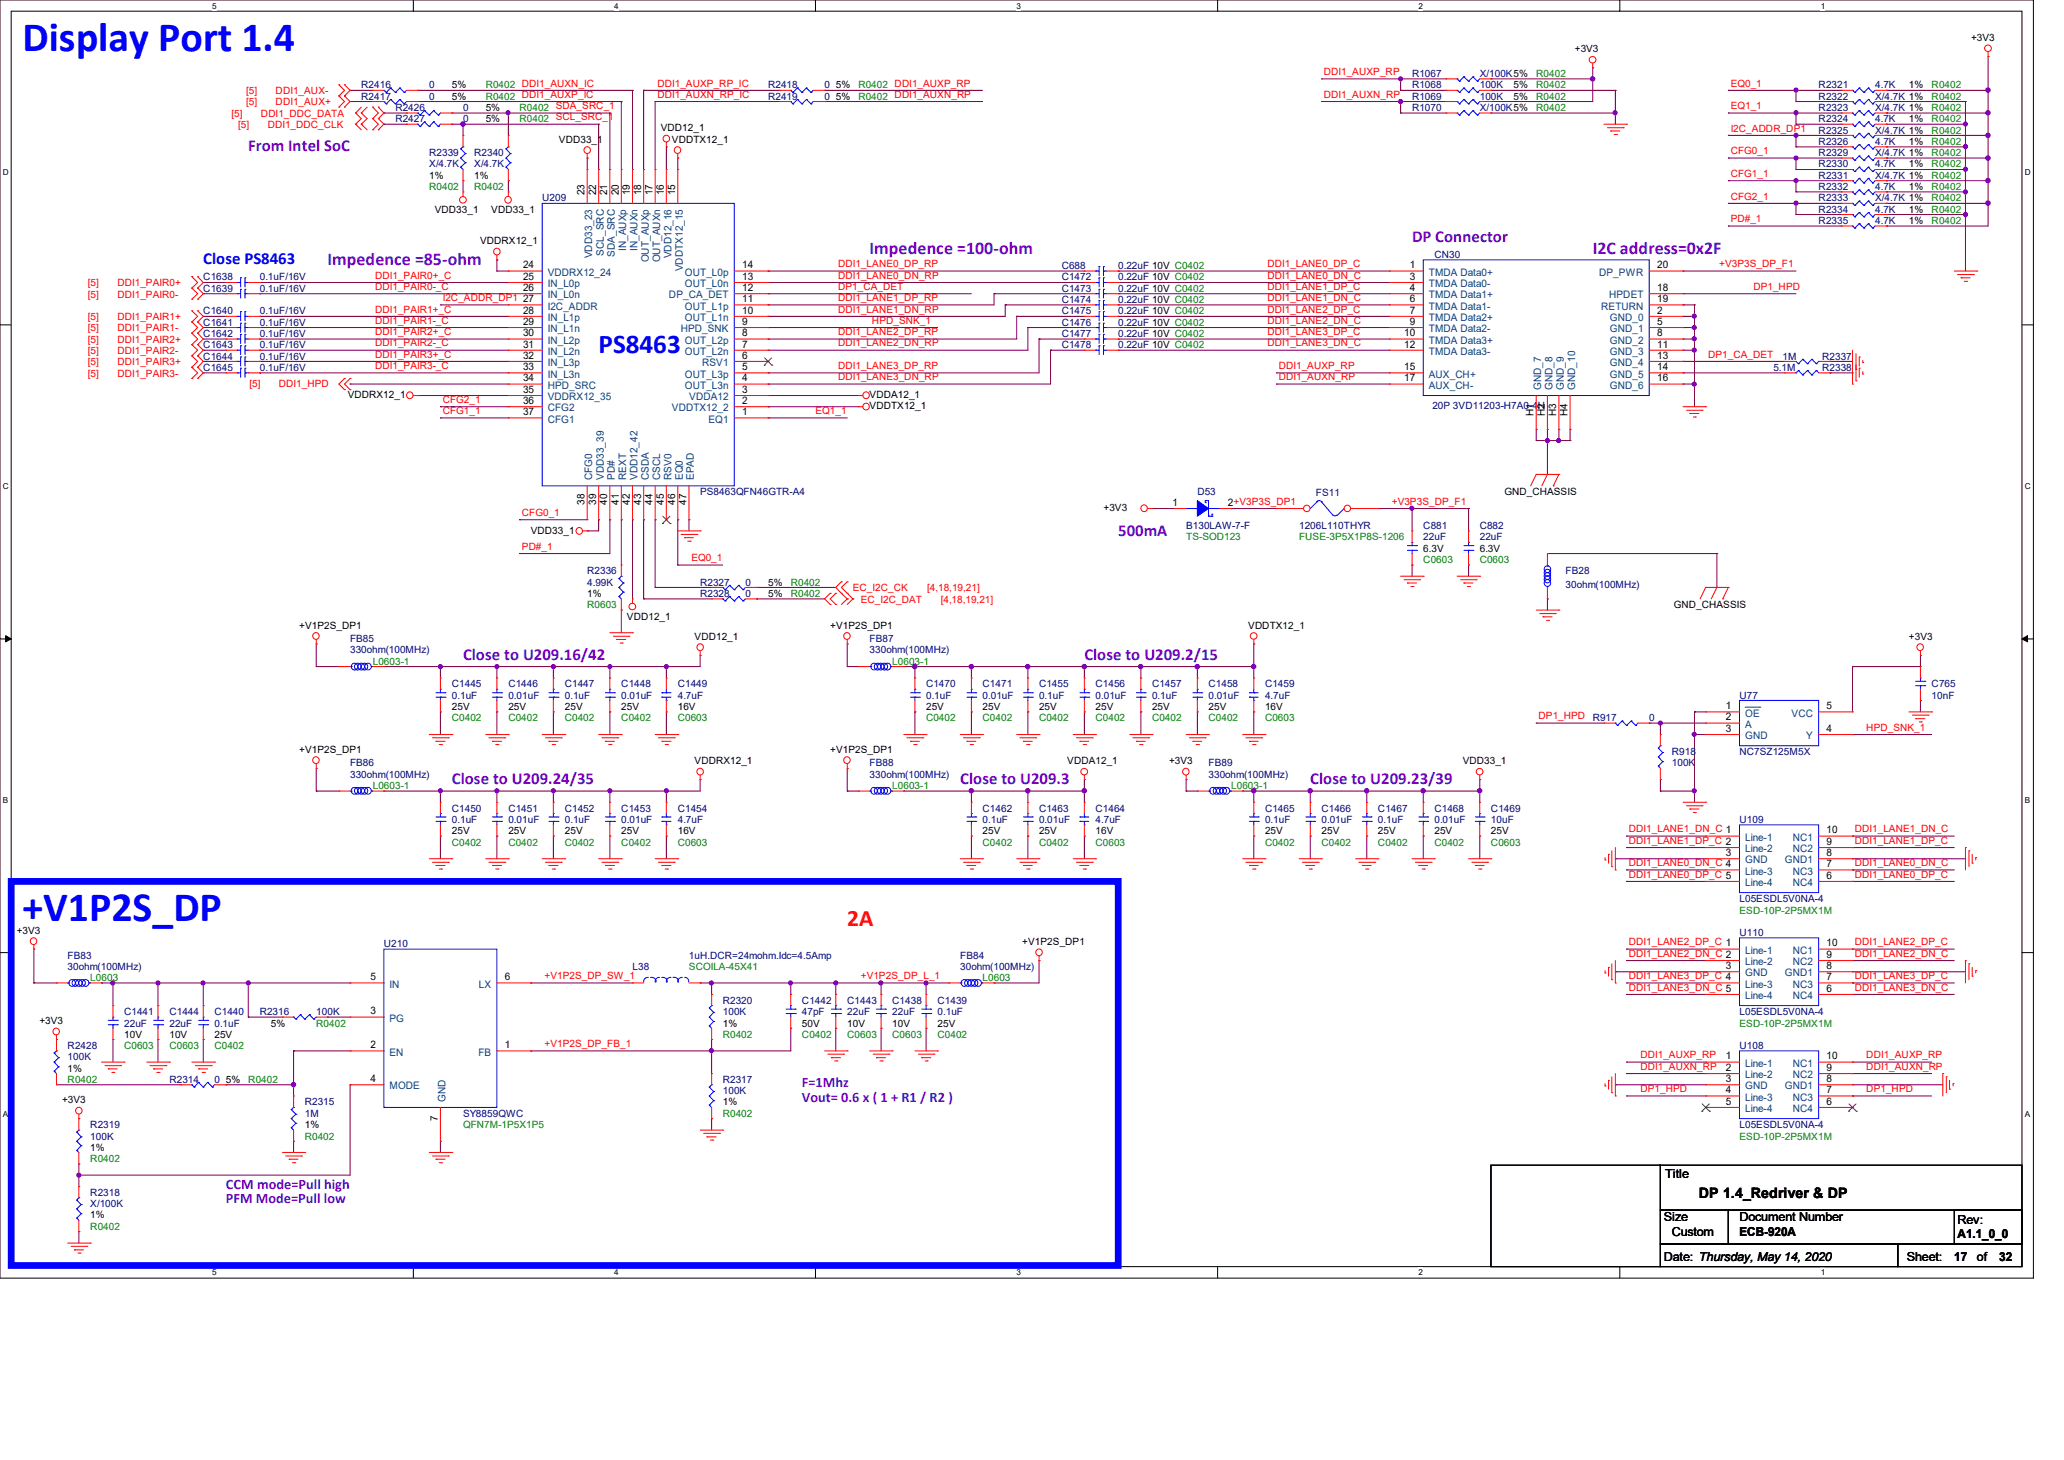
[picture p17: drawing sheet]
<svg xmlns="http://www.w3.org/2000/svg" width="297mm" height="210mm" viewBox="0 0 297 210" stroke-linecap="round" stroke-linejoin="round" font-family="sans-serif">
<defs><g id="words">
<g font-size="6" fill="#00f">
<text x="3.2" y="7.3">Display Port 1.4</text>
<text x="3.2" y="132.5">+V1P2S_DP</text>
</g>
<text font-size="3.9" fill="#00f" x="86.1" y="50.8">PS8463</text>
<text font-size="3.4" fill="#f00" x="121.9" y="133.3">2A</text>
<g font-size="2.6" fill="#8000ff">
<text x="47.1" y="38.2">Impedence =85-ohm</text>
<text x="125.1" y="36.6">Impedence =100-ohm</text>
<text x="229.2" y="36.6">I2C address=0x2F</text>
</g>
<g font-size="2.4" fill="#8000ff">
<text x="35.7" y="21.8">From Intel SoC</text>
<text x="203.2" y="34.8">DP Connector</text>
<text x="160.9" y="77">500mA</text>
<text x="66.6" y="94.9">Close to U209.16/42</text>
<text x="156" y="94.9">Close to U209.2/15</text>
<text x="65" y="112.8">Close to U209.24/35</text>
<text x="138.2" y="112.8">Close to U209.3</text>
<text x="188.6" y="112.8">Close to U209.23/39</text>
</g>
<text font-size="2.4" fill="#00f" x="29.3" y="38">Close PS8463</text>
<g font-size="2.1" fill="#8000ff">
<text x="115.4" y="156.4">F=1Mhz</text>
<text x="115.4" y="158.5">Vout= 0.6 x ( 1 + R1 / R2 )</text>
<text x="32.5" y="171">CCM mode=Pull high</text>
<text x="32.5" y="173.1">PFM Mode=Pull low</text>
</g>
<text font-size="2.1" x="244.5" y="172.3">DP 1.4_Redriver &amp; DP</text>
<g font-size="1.8">
<text x="239.6" y="169.5">Title</text>
<text x="239.4" y="175.7">Size</text>
<text x="240.6" y="177.8">Custom</text>
<text x="250.3" y="175.7">Document Number</text>
<text x="250.3" y="177.8">ECB-920A</text>
<text x="281.7" y="178">A1.1_0_0</text>
<text x="281.7" y="176">Rev:</text>
<text x="239.4" y="181.4">Date: Thursday, May 14, 2020</text>
<text x="274.4" y="181.4">Sheet:</text>
<text x="281.2" y="181.4">17</text>
<text x="284.5" y="181.4">of</text>
<text x="287.7" y="181.4">32</text>
</g>
<g font-size="1.5">
<text x="84.1" y="28.1" transform="rotate(-90 84.1 28.1)">23</text>
<text x="85.8" y="28.1" transform="rotate(-90 85.8 28.1)">22</text>
<text x="87.4" y="28.1" transform="rotate(-90 87.4 28.1)">21</text>
<text x="89" y="28.1" transform="rotate(-90 89 28.1)">20</text>
<text x="90.6" y="28.1" transform="rotate(-90 90.6 28.1)">19</text>
<text x="92.2" y="28.1" transform="rotate(-90 92.2 28.1)">18</text>
<text x="93.9" y="28.1" transform="rotate(-90 93.9 28.1)">17</text>
<text x="95.5" y="28.1" transform="rotate(-90 95.5 28.1)">16</text>
<text x="97.2" y="28.1" transform="rotate(-90 97.2 28.1)">15</text>
<text x="75.3" y="41.9">26</text>
<text x="75.3" y="40.3">25</text>
<text x="75.3" y="38.6">24</text>
<text x="106.8" y="41.9">12</text>
<text x="106.8" y="40.3">13</text>
<text x="106.8" y="38.6">14</text>
<text x="202.9" y="38.6">1</text>
<text x="202.9" y="40.3">3</text>
<text x="202.9" y="41.9">4</text>
<text x="238.5" y="41.9">18</text>
<text x="238.5" y="38.6">20</text>
<text x="75.3" y="46.7">29</text>
<text x="75.3" y="45.1">28</text>
<text x="75.3" y="43.5">27</text>
<text x="106.8" y="46.7">9</text>
<text x="106.8" y="45.1">10</text>
<text x="106.8" y="43.5">11</text>
<text x="202.9" y="45.1">7</text>
<text x="202.9" y="46.7">9</text>
<text x="202.9" y="43.5">6</text>
<text x="238.5" y="46.7">5</text>
<text x="238.5" y="43.5">19</text>
<text x="238.5" y="45.1">2</text>
<text x="75.3" y="53.3">33</text>
<text x="75.3" y="51.6">32</text>
<text x="75.3" y="50">31</text>
<text x="75.3" y="48.4">30</text>
<text x="106.8" y="53.3">5</text>
<text x="106.8" y="51.6">6</text>
<text x="106.8" y="50">7</text>
<text x="106.8" y="48.4">8</text>
<text x="202.1" y="53.3">15</text>
<text x="202.1" y="48.4">10</text>
<text x="202.1" y="50">12</text>
<text x="238.5" y="50">11</text>
<text x="238.5" y="51.6">13</text>
<text x="238.5" y="48.4">8</text>
<text x="238.5" y="53.3">14</text>
<text x="75.3" y="56.5">35</text>
<text x="75.3" y="54.9">34</text>
<text x="75.3" y="58.1">36</text>
<text x="75.3" y="59.7">37</text>
<text x="106.8" y="59.7">1</text>
<text x="106.8" y="58.1">2</text>
<text x="106.8" y="56.5">3</text>
<text x="106.8" y="54.9">4</text>
<text x="202.1" y="54.9">17</text>
<text x="220.7" y="59.9" transform="rotate(-90 220.7 59.9)">H1</text>
<text x="222.3" y="59.9" transform="rotate(-90 222.3 59.9)">H2</text>
<text x="223.9" y="59.9" transform="rotate(-90 223.9 59.9)">H3</text>
<text x="225.6" y="59.9" transform="rotate(-90 225.6 59.9)">H4</text>
<text x="238.5" y="54.9">16</text>
<text x="84.1" y="72.6" transform="rotate(-90 84.1 72.6)">38</text>
<text x="85.8" y="72.6" transform="rotate(-90 85.8 72.6)">39</text>
<text x="87.4" y="72.6" transform="rotate(-90 87.4 72.6)">40</text>
<text x="89" y="72.6" transform="rotate(-90 89 72.6)">41</text>
<text x="90.6" y="72.6" transform="rotate(-90 90.6 72.6)">42</text>
<text x="92.2" y="72.6" transform="rotate(-90 92.2 72.6)">43</text>
<text x="93.9" y="72.6" transform="rotate(-90 93.9 72.6)">44</text>
<text x="95.5" y="72.6" transform="rotate(-90 95.5 72.6)">45</text>
<text x="97.2" y="72.6" transform="rotate(-90 97.2 72.6)">46</text>
<text x="98.8" y="72.6" transform="rotate(-90 98.8 72.6)">47</text>
<text x="168.7" y="72.8">1</text>
<text x="176.7" y="72.8">2+V3P3S_DP1</text>
<text x="248.4" y="105.3">3</text>
<text x="248.4" y="102">1</text>
<text x="248.4" y="103.6">2</text>
<text x="262.8" y="102">5</text>
<text x="262.8" y="105.3">4</text>
<text x="262.8" y="119.9">10</text>
<text x="248.4" y="123.1">3</text>
<text x="262.8" y="121.5">9</text>
<text x="262.8" y="124.8">7</text>
<text x="262.8" y="123.1">8</text>
<text x="262.8" y="126.4">6</text>
<text x="262.8" y="137.8">9</text>
<text x="262.8" y="136.1">10</text>
<text x="53.3" y="141">5</text>
<text x="72.6" y="141">6</text>
<text x="248.4" y="139.4">3</text>
<text x="262.8" y="141">7</text>
<text x="262.8" y="142.7">6</text>
<text x="262.8" y="139.4">8</text>
<text x="53.3" y="145.9">3</text>
<text x="53.3" y="150.8">2</text>
<text x="53.3" y="155.7">4</text>
<text x="72.6" y="150.8">1</text>
<text x="248.4" y="152.4">1</text>
<text x="248.4" y="154.1">2</text>
<text x="248.4" y="155.7">3</text>
<text x="262.8" y="154.1">9</text>
<text x="262.8" y="152.4">10</text>
<text x="262.8" y="155.7">8</text>
<text x="63" y="161.2" transform="rotate(-90 63 161.2)">7</text>
<text x="248.4" y="157.3">4</text>
<text x="248.4" y="158.9">5</text>
<text x="262.8" y="157.3">7</text>
<text x="262.8" y="158.9">6</text>
</g>
<g font-size="1.5" fill="#004080">
<text x="78.8" y="41.3">IN_L0p</text>
<text x="78.8" y="39.7">VDDRX12_24</text>
<text x="85.2" y="37.2" transform="rotate(-90 85.2 37.2)">VDD33_23</text>
<text x="86.9" y="36.8" transform="rotate(-90 86.9 36.8)">SCL_SRC</text>
<text x="88.5" y="37" transform="rotate(-90 88.5 37)">SDA_SRC</text>
<text x="90.1" y="36.1" transform="rotate(-90 90.1 36.1)">IN_AUXp</text>
<text x="91.7" y="36.1" transform="rotate(-90 91.7 36.1)">IN_AUXn</text>
<text x="93.3" y="37.7" transform="rotate(-90 93.3 37.7)">OUT_AUXp</text>
<text x="95" y="37.7" transform="rotate(-90 95 37.7)">OUT_AUXn</text>
<text x="96.6" y="37.2" transform="rotate(-90 96.6 37.2)">VDD12_16</text>
<text x="98.3" y="39" transform="rotate(-90 98.3 39)">VDDTX12_15</text>
<text x="98.6" y="41.3">OUT_L0n</text>
<text x="98.6" y="39.7">OUT_L0p</text>
<text x="205.6" y="39.7">TMDA Data0+</text>
<text x="205.6" y="41.3">TMDA Data0-</text>
<text x="230.1" y="39.7">DP_PWR</text>
<text x="78.8" y="47.8">IN_L1n</text>
<text x="78.8" y="46.2">IN_L1p</text>
<text x="78.8" y="44.5">I2C_ADDR</text>
<text x="78.8" y="42.9">IN_L0n</text>
<text x="96.3" y="42.9">DP_CA_DET</text>
<text x="98" y="47.8">HPD_SNK</text>
<text x="98.6" y="46.2">OUT_L1n</text>
<text x="98.6" y="44.5">OUT_L1p</text>
<text x="205.6" y="46.2">TMDA Data2+</text>
<text x="205.6" y="47.8">TMDA Data2-</text>
<text x="205.6" y="42.9">TMDA Data1+</text>
<text x="205.6" y="44.5">TMDA Data1-</text>
<text x="230.4" y="44.5">RETURN</text>
<text x="231.6" y="42.9">HPDET</text>
<text x="231.6" y="47.8">GND_1</text>
<text x="231.6" y="46.2">GND_0</text>
<text x="78.8" y="52.7">IN_L3p</text>
<text x="78.8" y="51.1">IN_L2n</text>
<text x="78.8" y="49.4">IN_L2p</text>
<text x="98.6" y="51.1">OUT_L2n</text>
<text x="98.6" y="49.4">OUT_L2p</text>
<text x="101.1" y="52.7">RSV1</text>
<text x="205.6" y="49.4">TMDA Data3+</text>
<text x="205.6" y="51.1">TMDA Data3-</text>
<text x="231.6" y="51.1">GND_3</text>
<text x="231.6" y="52.7">GND_4</text>
<text x="231.6" y="49.4">GND_2</text>
<text x="78.8" y="57.6">VDDRX12_35</text>
<text x="78.8" y="55.9">HPD_SRC</text>
<text x="78.8" y="54.3">IN_L3n</text>
<text x="78.8" y="59.2">CFG2</text>
<text x="96.7" y="59.2">VDDTX12_2</text>
<text x="98.6" y="55.9">OUT_L3n</text>
<text x="98.6" y="54.3">OUT_L3p</text>
<text x="99.2" y="57.6">VDDA12</text>
<text x="205.6" y="54.3">AUX_CH+</text>
<text x="205.6" y="55.9">AUX_CH-</text>
<text x="221.8" y="56.1" transform="rotate(-90 221.8 56.1)">GND_7</text>
<text x="223.4" y="56.1" transform="rotate(-90 223.4 56.1)">GND_8</text>
<text x="225" y="56.1" transform="rotate(-90 225 56.1)">GND_9</text>
<text x="226.7" y="56.1" transform="rotate(-90 226.7 56.1)">GND_10</text>
<text x="231.6" y="54.3">GND_5</text>
<text x="231.6" y="55.9">GND_6</text>
<text x="78.8" y="60.8">CFG1</text>
<text x="101.9" y="60.8">EQ1</text>
<text x="85.2" y="69.1" transform="rotate(-90 85.2 69.1)">CFG0</text>
<text x="86.9" y="69.1" transform="rotate(-90 86.9 69.1)">VDD33_39</text>
<text x="88.5" y="69.1" transform="rotate(-90 88.5 69.1)">PD#</text>
<text x="90.1" y="69.1" transform="rotate(-90 90.1 69.1)">REXT</text>
<text x="91.7" y="69.1" transform="rotate(-90 91.7 69.1)">VDD12_42</text>
<text x="93.3" y="69.1" transform="rotate(-90 93.3 69.1)">CSDA</text>
<text x="95" y="69.1" transform="rotate(-90 95 69.1)">CSCL</text>
<text x="96.6" y="69.1" transform="rotate(-90 96.6 69.1)">RSV0</text>
<text x="98.3" y="69.1" transform="rotate(-90 98.3 69.1)">EQ0</text>
<text x="99.9" y="69.1" transform="rotate(-90 99.9 69.1)">EPAD</text>
<text x="251.1" y="106.3">GND</text>
<text x="251.1" y="103.1">OE</text>
<text x="251.1" y="104.7">A</text>
<text x="257.8" y="103.1">VCC</text>
<text x="259.9" y="106.3">Y</text>
<text x="251.1" y="120.9">Line-1</text>
<text x="251.1" y="122.6">Line-2</text>
<text x="251.1" y="124.2">GND</text>
<text x="251.1" y="125.8">Line-3</text>
<text x="256.8" y="124.2">GND1</text>
<text x="258" y="122.6">NC2</text>
<text x="258" y="125.8">NC3</text>
<text x="258" y="120.9">NC1</text>
<text x="251.1" y="127.5">Line-4</text>
<text x="258" y="127.5">NC4</text>
<text x="251.1" y="137.2">Line-1</text>
<text x="258" y="137.2">NC1</text>
<text x="56" y="142.1">IN</text>
<text x="68.9" y="142.1">LX</text>
<text x="251.1" y="138.9">Line-2</text>
<text x="251.1" y="140.5">GND</text>
<text x="251.1" y="142.1">Line-3</text>
<text x="251.1" y="143.7">Line-4</text>
<text x="256.8" y="140.5">GND1</text>
<text x="258" y="138.9">NC2</text>
<text x="258" y="142.1">NC3</text>
<text x="258" y="143.7">NC4</text>
<text x="56" y="147">PG</text>
<text x="56" y="151.9">EN</text>
<text x="68.8" y="151.9">FB</text>
<text x="251.1" y="153.5">Line-1</text>
<text x="251.1" y="155.1">Line-2</text>
<text x="258" y="155.1">NC2</text>
<text x="258" y="153.5">NC1</text>
<text x="56" y="156.7">MODE</text>
<text x="64.1" y="158.5" transform="rotate(-90 64.1 158.5)">GND</text>
<text x="251.1" y="156.7">GND</text>
<text x="251.1" y="158.3">Line-3</text>
<text x="251.1" y="160">Line-4</text>
<text x="256.8" y="156.7">GND1</text>
<text x="258" y="158.3">NC3</text>
<text x="258" y="160">NC4</text>
</g>
<g font-size="1.4">
<text x="283.6" y="5.9">+3V3</text>
<text x="226.6" y="7.5">+3V3</text>
<text x="65" y="12.7">5%</text>
<text x="65" y="14.4">5%</text>
<text x="69.9" y="17.6">5%</text>
<text x="69.9" y="16">5%</text>
<text x="120.3" y="14.4">5%</text>
<text x="120.3" y="12.7">5%</text>
<text x="217.8" y="12.7">5%</text>
<text x="217.8" y="14.4">5%</text>
<text x="274.7" y="17.6">1%</text>
<text x="274.7" y="12.7">1%</text>
<text x="80.4" y="20.5">VDD33_1</text>
<text x="95.1" y="18.9">VDD12_1</text>
<text x="96.7" y="20.5">VDDTX12_1</text>
<text x="274.7" y="20.8">1%</text>
<text x="61.8" y="25.7">1%</text>
<text x="68.2" y="25.7">1%</text>
<text x="274.7" y="27.3">1%</text>
<text x="274.7" y="24.1">1%</text>
<text x="62.6" y="30.6">VDD33_1</text>
<text x="69.1" y="35.1">VDDRX12_1</text>
<text x="70.7" y="30.6">VDD33_1</text>
<text x="274.7" y="32.2">1%</text>
<text x="274.7" y="30.6">1%</text>
<text x="50" y="57.3">VDDRX12_1</text>
<text x="125.1" y="58.9">VDDTX12_1</text>
<text x="125.1" y="57.3">VDDA12_1</text>
<text x="216.5" y="71.2">GND_CHASSIS</text>
<text x="76.4" y="76.8">VDD33_1</text>
<text x="158.8" y="73.5">+3V3</text>
<text x="204.8" y="79.4">6.3V</text>
<text x="212.9" y="79.4">6.3V</text>
<text x="84.5" y="85.9">1%</text>
<text x="90.2" y="89.1">VDD12_1</text>
<text x="110.5" y="84.2">5%</text>
<text x="110.5" y="85.9">5%</text>
<text x="240.9" y="87.5">GND_CHASSIS</text>
<text x="43.1" y="90.4">+V1P2S_DP1</text>
<text x="99.9" y="92">VDD12_1</text>
<text x="119.5" y="90.4">+V1P2S_DP1</text>
<text x="179.6" y="90.4">VDDTX12_1</text>
<text x="274.7" y="92">+3V3</text>
<text x="65" y="102.1">25V</text>
<text x="73.2" y="102.1">25V</text>
<text x="81.3" y="102.1">25V</text>
<text x="89.4" y="102.1">25V</text>
<text x="97.5" y="102.1">16V</text>
<text x="133.3" y="102.1">25V</text>
<text x="141.4" y="102.1">25V</text>
<text x="149.5" y="102.1">25V</text>
<text x="157.7" y="102.1">25V</text>
<text x="165.8" y="102.1">25V</text>
<text x="173.9" y="102.1">25V</text>
<text x="182" y="102.1">16V</text>
<text x="43.1" y="108.3">+V1P2S_DP1</text>
<text x="99.9" y="109.9">VDDRX12_1</text>
<text x="119.5" y="108.3">+V1P2S_DP1</text>
<text x="153.6" y="109.9">VDDA12_1</text>
<text x="168.2" y="109.9">+3V3</text>
<text x="210.5" y="109.9">VDD33_1</text>
<text x="65" y="120">25V</text>
<text x="73.2" y="120">25V</text>
<text x="81.3" y="120">25V</text>
<text x="89.4" y="120">25V</text>
<text x="97.5" y="120">16V</text>
<text x="141.4" y="120">25V</text>
<text x="149.5" y="120">25V</text>
<text x="157.7" y="120">16V</text>
<text x="182" y="120">25V</text>
<text x="190.2" y="120">25V</text>
<text x="198.3" y="120">25V</text>
<text x="206.4" y="120">25V</text>
<text x="214.5" y="120">25V</text>
<text x="2.4" y="134.3">+3V3</text>
<text x="147.1" y="135.9">+V1P2S_DP1</text>
<text x="5.7" y="147.3">+3V3</text>
<text x="17.9" y="149.3">10V</text>
<text x="24.4" y="149.3">10V</text>
<text x="30.9" y="149.3">25V</text>
<text x="39" y="147.7">5%</text>
<text x="104" y="147.7">1%</text>
<text x="115.4" y="147.7">50V</text>
<text x="121.9" y="147.7">10V</text>
<text x="128.4" y="147.7">10V</text>
<text x="134.9" y="147.7">25V</text>
<text x="9.7" y="154.1">1%</text>
<text x="32.5" y="155.8">5%</text>
<text x="8.9" y="158.7">+3V3</text>
<text x="104" y="159">1%</text>
<text x="13" y="165.5">1%</text>
<text x="43.9" y="162.3">1%</text>
<text x="13" y="175.3">1%</text>
</g>
<g font-size="1.4" fill="#f00">
<text x="190.5" y="10.8">DDI1_AUXP_RP</text>
<text x="33.3" y="16.8">[5]</text>
<text x="35.4" y="13.5">[5]</text>
<text x="35.4" y="15.2">[5]</text>
<text x="37.6" y="16.8">DDI1_DDC_DATA</text>
<text x="39.7" y="13.5">DDI1_AUX-</text>
<text x="39.7" y="15.2">DDI1_AUX+</text>
<text x="94.6" y="14.1">DDI1_AUXN_RP_IC</text>
<text x="94.6" y="12.4">DDI1_AUXP_RP_IC</text>
<text x="190.5" y="14.1">DDI1_AUXN_RP</text>
<text x="249" y="12.4">EQ0_1</text>
<text x="249" y="15.7">EQ1_1</text>
<text x="34.3" y="18.4">[5]</text>
<text x="38.5" y="18.4">DDI1_DDC_CLK</text>
<text x="249" y="18.9">I2C_ADDR_DP1</text>
<text x="249" y="22.2">CFG0_1</text>
<text x="249" y="25.4">CFG1_1</text>
<text x="249" y="28.7">CFG2_1</text>
<text x="249" y="32">PD#_1</text>
<text x="12.7" y="41.1">[5]</text>
<text x="16.9" y="41.1">DDI1_PAIR0+</text>
<text x="54" y="40.1">DDI1_PAIR0+_C</text>
<text x="54" y="41.7">DDI1_PAIR0-_C</text>
<text x="120.6" y="38.4">DDI1_LANE0_DP_RP</text>
<text x="120.6" y="40.1">DDI1_LANE0_DN_RP</text>
<text x="120.6" y="41.7">DP1_CA_DET</text>
<text x="182.4" y="38.4">DDI1_LANE0_DP_C</text>
<text x="182.4" y="41.7">DDI1_LANE1_DP_C</text>
<text x="182.4" y="40.1">DDI1_LANE0_DN_C</text>
<text x="247.4" y="38.4">+V3P3S_DP_F1</text>
<text x="252.3" y="41.7">DP1_HPD</text>
<text x="12.7" y="42.8">[5]</text>
<text x="12.7" y="46.1">[5]</text>
<text x="12.7" y="47.7">[5]</text>
<text x="16.9" y="42.8">DDI1_PAIR0-</text>
<text x="16.9" y="46.1">DDI1_PAIR1+</text>
<text x="16.9" y="47.7">DDI1_PAIR1-</text>
<text x="54" y="45">DDI1_PAIR1+_C</text>
<text x="54" y="46.6">DDI1_PAIR1-_C</text>
<text x="63.7" y="43.3">I2C_ADDR_DP1</text>
<text x="120.6" y="43.3">DDI1_LANE1_DP_RP</text>
<text x="120.6" y="45">DDI1_LANE1_DN_RP</text>
<text x="125.5" y="46.6">HPD_SNK_1</text>
<text x="182.4" y="43.3">DDI1_LANE1_DN_C</text>
<text x="182.4" y="46.6">DDI1_LANE2_DN_C</text>
<text x="182.4" y="45">DDI1_LANE2_DP_C</text>
<text x="12.7" y="49.3">[5]</text>
<text x="12.7" y="50.9">[5]</text>
<text x="12.7" y="52.5">[5]</text>
<text x="16.9" y="49.3">DDI1_PAIR2+</text>
<text x="16.9" y="50.9">DDI1_PAIR2-</text>
<text x="16.9" y="52.5">DDI1_PAIR3+</text>
<text x="54" y="48.2">DDI1_PAIR2+_C</text>
<text x="54" y="49.8">DDI1_PAIR2-_C</text>
<text x="54" y="51.4">DDI1_PAIR3+_C</text>
<text x="54" y="53.1">DDI1_PAIR3-_C</text>
<text x="120.6" y="48.2">DDI1_LANE2_DP_RP</text>
<text x="120.6" y="53.1">DDI1_LANE3_DP_RP</text>
<text x="120.6" y="49.8">DDI1_LANE2_DN_RP</text>
<text x="182.4" y="48.2">DDI1_LANE3_DP_C</text>
<text x="182.4" y="49.8">DDI1_LANE3_DN_C</text>
<text x="184" y="53.1">DDI1_AUXP_RP</text>
<text x="245.8" y="51.4">DP1_CA_DET</text>
<text x="12.7" y="54.2">[5]</text>
<text x="16.9" y="54.2">DDI1_PAIR3-</text>
<text x="35.9" y="55.6">[5]</text>
<text x="40.1" y="55.6">DDI1_HPD</text>
<text x="63.7" y="59.6">CFG1_1</text>
<text x="63.7" y="58">CFG2_1</text>
<text x="117.3" y="59.6">EQ1_1</text>
<text x="120.6" y="54.7">DDI1_LANE3_DN_RP</text>
<text x="184" y="54.7">DDI1_AUXN_RP</text>
<text x="75.1" y="74.2">CFG0_1</text>
<text x="200.3" y="72.6">+V3P3S_DP_F1</text>
<text x="75.1" y="79.1">PD#_1</text>
<text x="99.5" y="80.7">EQ0_1</text>
<text x="122.7" y="85.1">EC_I2C_CK</text>
<text x="123.9" y="86.7">EC_I2C_DAT</text>
<text x="133.4" y="85.1">[4,18,19,21]</text>
<text x="135.4" y="86.7">[4,18,19,21]</text>
<text x="221.4" y="103.5">DP1_HPD</text>
<text x="268.6" y="105.1">HPD_SNK_1</text>
<text x="234.4" y="119.7">DDI1_LANE1_DN_C 1</text>
<text x="266.9" y="119.7">DDI1_LANE1_DN_C</text>
<text x="234.4" y="124.6">DDI1_LANE0_DN_C 4</text>
<text x="234.4" y="121.4">DDI1_LANE1_DP_C 2</text>
<text x="266.9" y="124.6">DDI1_LANE0_DN_C</text>
<text x="266.9" y="121.4">DDI1_LANE1_DP_C</text>
<text x="234.4" y="126.2">DDI1_LANE0_DP_C 5</text>
<text x="266.9" y="126.2">DDI1_LANE0_DP_C</text>
<text x="234.4" y="137.6">DDI1_LANE2_DN_C 2</text>
<text x="234.4" y="136">DDI1_LANE2_DP_C 1</text>
<text x="266.9" y="137.6">DDI1_LANE2_DN_C</text>
<text x="266.9" y="136">DDI1_LANE2_DP_C</text>
<text x="78.4" y="140.8">+V1P2S_DP_SW_1</text>
<text x="123.9" y="140.8">+V1P2S_DP_L_1</text>
<text x="234.4" y="142.5">DDI1_LANE3_DN_C 5</text>
<text x="234.4" y="140.8">DDI1_LANE3_DP_C 4</text>
<text x="266.9" y="142.5">DDI1_LANE3_DN_C</text>
<text x="266.9" y="140.8">DDI1_LANE3_DP_C</text>
<text x="78.4" y="150.6">+V1P2S_DP_FB_1</text>
<text x="236.1" y="153.9">DDI1_AUXN_RP</text>
<text x="236.1" y="152.2">DDI1_AUXP_RP</text>
<text x="268.6" y="153.9">DDI1_AUXN_RP</text>
<text x="268.6" y="152.2">DDI1_AUXP_RP</text>
<text x="236.1" y="157.1">DP1_HPD</text>
<text x="268.6" y="157.1">DP1_HPD</text>
</g>
<g font-size="1.4" fill="#000080">
<text x="203.2" y="11.1">R1067</text>
<text x="212.9" y="11.1">X/100K5%</text>
<text x="52" y="12.7">R2416</text>
<text x="52" y="14.4">R2417</text>
<text x="56.9" y="17.6">R2427</text>
<text x="56.9" y="16">R2426</text>
<text x="61.8" y="12.7">0</text>
<text x="61.8" y="14.4">0</text>
<text x="66.6" y="17.6">0</text>
<text x="66.6" y="16">0</text>
<text x="110.5" y="14.4">R2419</text>
<text x="110.5" y="12.7">R2418</text>
<text x="118.7" y="14.4">0</text>
<text x="118.7" y="12.7">0</text>
<text x="203.2" y="12.7">R1068</text>
<text x="203.2" y="14.4">R1069</text>
<text x="203.2" y="16">R1070</text>
<text x="212.9" y="12.7">100K</text>
<text x="212.9" y="14.4">100K</text>
<text x="212.9" y="16">X/100K5%</text>
<text x="261.7" y="16">R2323</text>
<text x="261.7" y="17.6">R2324</text>
<text x="261.7" y="12.7">R2321</text>
<text x="261.7" y="14.4">R2322</text>
<text x="269.8" y="16">X/4.7K 1%</text>
<text x="269.8" y="17.6">4.7K</text>
<text x="269.8" y="12.7">4.7K</text>
<text x="269.8" y="14.4">X/4.7K 1%</text>
<text x="61.8" y="22.5">R2339</text>
<text x="68.2" y="22.5">R2340</text>
<text x="261.7" y="22.5">R2329</text>
<text x="261.7" y="19.2">R2325</text>
<text x="261.7" y="20.8">R2326</text>
<text x="269.8" y="22.5">X/4.7K 1%</text>
<text x="269.8" y="19.2">X/4.7K 1%</text>
<text x="269.8" y="20.8">4.7K</text>
<text x="61.8" y="24.1">X/4.7K</text>
<text x="68.2" y="24.1">X/4.7K</text>
<text x="78" y="29">U209</text>
<text x="261.7" y="27.3">R2332</text>
<text x="261.7" y="29">R2333</text>
<text x="261.7" y="24.1">R2330</text>
<text x="261.7" y="25.7">R2331</text>
<text x="269.8" y="27.3">4.7K</text>
<text x="269.8" y="29">X/4.7K 1%</text>
<text x="269.8" y="24.1">4.7K</text>
<text x="269.8" y="25.7">X/4.7K 1%</text>
<text x="261.7" y="32.2">R2335</text>
<text x="261.7" y="30.6">R2334</text>
<text x="269.8" y="32.2">4.7K</text>
<text x="269.8" y="30.6">4.7K</text>
<text x="29.3" y="40.3">C1638</text>
<text x="29.3" y="42">C1639</text>
<text x="37.4" y="40.3">0.1uF/16V</text>
<text x="37.4" y="42">0.1uF/16V</text>
<text x="152.8" y="38.7">C688</text>
<text x="152.8" y="40.3">C1472</text>
<text x="152.8" y="42">C1473</text>
<text x="160.9" y="38.7">0.22uF 10V C0402</text>
<text x="160.9" y="40.3">0.22uF 10V C0402</text>
<text x="160.9" y="42">0.22uF 10V C0402</text>
<text x="206.4" y="37.1">CN30</text>
<text x="29.3" y="45.2">C1640</text>
<text x="29.3" y="46.9">C1641</text>
<text x="37.4" y="45.2">0.1uF/16V</text>
<text x="37.4" y="46.9">0.1uF/16V</text>
<text x="152.8" y="45.2">C1475</text>
<text x="152.8" y="46.9">C1476</text>
<text x="152.8" y="43.6">C1474</text>
<text x="160.9" y="45.2">0.22uF 10V C0402</text>
<text x="160.9" y="46.9">0.22uF 10V C0402</text>
<text x="160.9" y="43.6">0.22uF 10V C0402</text>
<text x="29.3" y="53.3">C1645</text>
<text x="29.3" y="48.5">C1642</text>
<text x="29.3" y="50.1">C1643</text>
<text x="29.3" y="51.7">C1644</text>
<text x="37.4" y="53.3">0.1uF/16V</text>
<text x="37.4" y="48.5">0.1uF/16V</text>
<text x="37.4" y="50.1">0.1uF/16V</text>
<text x="37.4" y="51.7">0.1uF/16V</text>
<text x="152.8" y="48.5">C1477</text>
<text x="152.8" y="50.1">C1478</text>
<text x="160.9" y="48.5">0.22uF 10V C0402</text>
<text x="160.9" y="50.1">0.22uF 10V C0402</text>
<text x="255.2" y="53.3">5.1M</text>
<text x="256.5" y="51.7">1M</text>
<text x="262.2" y="53.3">R2338</text>
<text x="262.2" y="51.7">R2337</text>
<text x="206.1" y="58.9">20P 3VD11203-H7A0-4H</text>
<text x="100.8" y="71.2">PS8463QFN46GTR-A4</text>
<text x="172.3" y="71.2">D53</text>
<text x="189.4" y="71.4">FS11</text>
<text x="170.7" y="76.1">B130LAW-7-F</text>
<text x="186.9" y="76.1">1206L110THYR</text>
<text x="204.8" y="76.1">C881</text>
<text x="204.8" y="77.7">22uF</text>
<text x="212.9" y="76.1">C882</text>
<text x="212.9" y="77.7">22uF</text>
<text x="84.5" y="82.6">R2336</text>
<text x="225.3" y="82.6">FB28</text>
<text x="84.5" y="84.2">4.99K</text>
<text x="100.8" y="84.2">R2327</text>
<text x="100.8" y="85.9">R2328</text>
<text x="107.3" y="84.2">0</text>
<text x="107.3" y="85.9">0</text>
<text x="225.3" y="84.6">30ohm(100MHz)</text>
<text x="50.4" y="92.4">FB85</text>
<text x="50.4" y="94">330ohm(100MHz)</text>
<text x="125.1" y="92.4">FB87</text>
<text x="125.1" y="94">330ohm(100MHz)</text>
<text x="65" y="98.9">C1445</text>
<text x="65" y="100.5">0.1uF</text>
<text x="73.2" y="98.9">C1446</text>
<text x="73.2" y="100.5">0.01uF</text>
<text x="81.3" y="98.9">C1447</text>
<text x="81.3" y="100.5">0.1uF</text>
<text x="89.4" y="98.9">C1448</text>
<text x="89.4" y="100.5">0.01uF</text>
<text x="97.5" y="98.9">C1449</text>
<text x="97.5" y="100.5">4.7uF</text>
<text x="133.3" y="98.9">C1470</text>
<text x="133.3" y="100.5">0.1uF</text>
<text x="141.4" y="98.9">C1471</text>
<text x="141.4" y="100.5">0.01uF</text>
<text x="149.5" y="98.9">C1455</text>
<text x="149.5" y="100.5">0.1uF</text>
<text x="157.7" y="98.9">C1456</text>
<text x="157.7" y="100.5">0.01uF</text>
<text x="165.8" y="98.9">C1457</text>
<text x="165.8" y="100.5">0.1uF</text>
<text x="173.9" y="98.9">C1458</text>
<text x="173.9" y="100.5">0.01uF</text>
<text x="182" y="98.9">C1459</text>
<text x="182" y="100.5">4.7uF</text>
<text x="250.3" y="100.5">U77</text>
<text x="278" y="98.9">C765</text>
<text x="278" y="100.5">10nF</text>
<text x="229.2" y="103.8">R917</text>
<text x="237.3" y="103.8">0</text>
<text x="50.4" y="110.2">FB86</text>
<text x="50.4" y="111.9">330ohm(100MHz)</text>
<text x="125.1" y="110.2">FB88</text>
<text x="125.1" y="111.9">330ohm(100MHz)</text>
<text x="173.9" y="110.2">FB89</text>
<text x="173.9" y="111.9">330ohm(100MHz)</text>
<text x="240.6" y="108.6">R918</text>
<text x="240.6" y="110.2">100K</text>
<text x="250.3" y="108.6">NC7SZ125M5X</text>
<text x="65" y="116.8">C1450</text>
<text x="65" y="118.4">0.1uF</text>
<text x="73.2" y="116.8">C1451</text>
<text x="73.2" y="118.4">0.01uF</text>
<text x="81.3" y="116.8">C1452</text>
<text x="81.3" y="118.4">0.1uF</text>
<text x="89.4" y="116.8">C1453</text>
<text x="89.4" y="118.4">0.01uF</text>
<text x="97.5" y="116.8">C1454</text>
<text x="97.5" y="118.4">4.7uF</text>
<text x="141.4" y="116.8">C1462</text>
<text x="141.4" y="118.4">0.1uF</text>
<text x="149.5" y="116.8">C1463</text>
<text x="149.5" y="118.4">0.01uF</text>
<text x="157.7" y="116.8">C1464</text>
<text x="157.7" y="118.4">4.7uF</text>
<text x="182" y="116.8">C1465</text>
<text x="182" y="118.4">0.1uF</text>
<text x="190.2" y="116.8">C1466</text>
<text x="190.2" y="118.4">0.01uF</text>
<text x="198.3" y="116.8">C1467</text>
<text x="198.3" y="118.4">0.1uF</text>
<text x="206.4" y="116.8">C1468</text>
<text x="206.4" y="118.4">0.01uF</text>
<text x="214.5" y="116.8">C1469</text>
<text x="214.5" y="118.4">10uF</text>
<text x="250.3" y="118.4">U109</text>
<text x="250.3" y="129.8">L05ESDL5V0NA-4</text>
<text x="9.7" y="137.9">FB83</text>
<text x="55.2" y="136.3">U210</text>
<text x="99.1" y="137.9">1uH.DCR=24mohm.Idc=4.5Amp</text>
<text x="138.2" y="137.9">FB84</text>
<text x="250.3" y="134.6">U110</text>
<text x="9.7" y="139.5">30ohm(100MHz)</text>
<text x="91" y="139.5">L38</text>
<text x="138.2" y="139.5">30ohm(100MHz)</text>
<text x="17.9" y="146">C1441</text>
<text x="17.9" y="147.7">22uF</text>
<text x="24.4" y="146">C1444</text>
<text x="24.4" y="147.7">22uF</text>
<text x="30.9" y="146">C1440</text>
<text x="30.9" y="147.7">0.1uF</text>
<text x="37.4" y="146">R2316</text>
<text x="45.5" y="146">100K</text>
<text x="104" y="144.4">R2320</text>
<text x="104" y="146">100K</text>
<text x="115.4" y="144.4">C1442</text>
<text x="115.4" y="146">47pF</text>
<text x="121.9" y="144.4">C1443</text>
<text x="121.9" y="146">22uF</text>
<text x="128.4" y="144.4">C1438</text>
<text x="128.4" y="146">22uF</text>
<text x="134.9" y="144.4">C1439</text>
<text x="134.9" y="146">0.1uF</text>
<text x="250.3" y="146">L05ESDL5V0NA-4</text>
<text x="9.7" y="150.9">R2428</text>
<text x="9.7" y="152.5">100K</text>
<text x="24.4" y="155.8">R2314</text>
<text x="30.9" y="155.8">0</text>
<text x="104" y="155.8">R2317</text>
<text x="250.3" y="150.9">U108</text>
<text x="43.9" y="159">R2315</text>
<text x="43.9" y="160.7">1M</text>
<text x="66.6" y="160.7">SY8859QWC</text>
<text x="104" y="157.4">100K</text>
<text x="13" y="162.3">R2319</text>
<text x="13" y="163.9">100K</text>
<text x="250.3" y="162.3">L05ESDL5V0NA-4</text>
<text x="13" y="172">R2318</text>
<text x="13" y="173.7">X/100K</text>
</g>
<g font-size="1.4" fill="#008000">
<text x="221.1" y="11.1">R0402</text>
<text x="69.9" y="12.7">R0402 DDI1_AUXN_IC</text>
<text x="69.9" y="14.4">R0402 DDI1_AUXP_IC</text>
<text x="74.8" y="17.6">R0402 SCL_SRC_1</text>
<text x="74.8" y="16">R0402 SDA_SRC_1</text>
<text x="123.5" y="14.4">R0402 DDI1_AUXN_RP</text>
<text x="123.5" y="12.7">R0402 DDI1_AUXP_RP</text>
<text x="221.1" y="12.7">R0402</text>
<text x="221.1" y="14.4">R0402</text>
<text x="221.1" y="16">R0402</text>
<text x="278" y="16">R0402</text>
<text x="278" y="17.6">R0402</text>
<text x="278" y="12.7">R0402</text>
<text x="278" y="14.4">R0402</text>
<text x="278" y="22.5">R0402</text>
<text x="278" y="19.2">R0402</text>
<text x="278" y="20.8">R0402</text>
<text x="61.8" y="27.3">R0402</text>
<text x="68.2" y="27.3">R0402</text>
<text x="278" y="27.3">R0402</text>
<text x="278" y="29">R0402</text>
<text x="278" y="24.1">R0402</text>
<text x="278" y="25.7">R0402</text>
<text x="278" y="32.2">R0402</text>
<text x="278" y="30.6">R0402</text>
<text x="170.7" y="77.7">TS-SOD123</text>
<text x="186.9" y="77.7">FUSE-3P5X1P8S-1206</text>
<text x="204.8" y="81">C0603</text>
<text x="212.9" y="81">C0603</text>
<text x="84.5" y="87.5">R0603</text>
<text x="113.8" y="84.2">R0402</text>
<text x="113.8" y="85.9">R0402</text>
<text x="53.6" y="95.6">L0603-1</text>
<text x="128.4" y="95.6">L0603-1</text>
<text x="65" y="103.8">C0402</text>
<text x="73.2" y="103.8">C0402</text>
<text x="81.3" y="103.8">C0402</text>
<text x="89.4" y="103.8">C0402</text>
<text x="97.5" y="103.8">C0603</text>
<text x="133.3" y="103.8">C0402</text>
<text x="141.4" y="103.8">C0402</text>
<text x="149.5" y="103.8">C0402</text>
<text x="157.7" y="103.8">C0402</text>
<text x="165.8" y="103.8">C0402</text>
<text x="173.9" y="103.8">C0402</text>
<text x="182" y="103.8">C0603</text>
<text x="53.6" y="113.5">L0603-1</text>
<text x="128.4" y="113.5">L0603-1</text>
<text x="177.2" y="113.5">L0603-1</text>
<text x="65" y="121.6">C0402</text>
<text x="73.2" y="121.6">C0402</text>
<text x="81.3" y="121.6">C0402</text>
<text x="89.4" y="121.6">C0402</text>
<text x="97.5" y="121.6">C0603</text>
<text x="141.4" y="121.6">C0402</text>
<text x="149.5" y="121.6">C0402</text>
<text x="157.7" y="121.6">C0603</text>
<text x="182" y="121.6">C0402</text>
<text x="190.2" y="121.6">C0402</text>
<text x="198.3" y="121.6">C0402</text>
<text x="206.4" y="121.6">C0402</text>
<text x="214.5" y="121.6">C0603</text>
<text x="250.3" y="131.4">ESD-10P-2P5MX1M</text>
<text x="13" y="141.1">L0603</text>
<text x="99.1" y="139.5">SCOILA-45X41</text>
<text x="141.4" y="141.1">L0603</text>
<text x="45.5" y="147.7">R0402</text>
<text x="104" y="149.3">R0402</text>
<text x="115.4" y="149.3">C0402</text>
<text x="121.9" y="149.3">C0603</text>
<text x="128.4" y="149.3">C0603</text>
<text x="134.9" y="149.3">C0402</text>
<text x="250.3" y="147.7">ESD-10P-2P5MX1M</text>
<text x="9.7" y="155.8">R0402</text>
<text x="17.9" y="150.9">C0603</text>
<text x="24.4" y="150.9">C0603</text>
<text x="30.9" y="150.9">C0402</text>
<text x="35.7" y="155.8">R0402</text>
<text x="104" y="160.7">R0402</text>
<text x="13" y="167.1">R0402</text>
<text x="43.9" y="163.9">R0402</text>
<text x="66.6" y="162.3">QFN7M-1P5X1P5</text>
<text x="250.3" y="163.9">ESD-10P-2P5MX1M</text>
<text x="13" y="176.9">R0402</text>
</g>
<g font-size="1.2">
<text x="30.5" y="1.2">5</text>
<text x="88.4" y="1.2">4</text>
<text x="146.3" y="1.2">3</text>
<text x="204.1" y="1.2">2</text>
<text x="262" y="1.2">1</text>
<text x=".4" y="25.2">D</text>
<text x="291.4" y="25.2">D</text>
<text x=".4" y="70.4">C</text>
<text x="291.4" y="70.4">C</text>
<text x=".4" y="115.5">B</text>
<text x="291.4" y="115.5">B</text>
<text x=".4" y="160.7">A</text>
<text x="291.4" y="160.7">A</text>
<text x="30.5" y="183.4">5</text>
<text x="88.4" y="183.4">4</text>
<text x="146.3" y="183.4">3</text>
<text x="204.1" y="183.4">2</text>
<text x="262" y="183.4">1</text>
</g>
</g></defs>
<path d="M0 0h292.6v183.9h-292.6zM1.6 1.6h289.4v180.6h-289.4z" fill="none" stroke="#000" stroke-width=".14"/>
<g fill="#fff">
<path d="M30.5 .2h.6v1.3h-.6z"/>
<path d="M30.5 182.4h.6v1.3h-.6z"/>
</g>
<path d="M59.5 0v1.6M59.5 182.2v1.6" fill="none" stroke="#000" stroke-width=".14"/>
<g fill="#fff">
<path d="M88.4 .2h.6v1.3h-.6z"/>
<path d="M88.4 182.4h.6v1.3h-.6z"/>
</g>
<path d="M117.3 0v1.6M117.3 182.2v1.6" fill="none" stroke="#000" stroke-width=".14"/>
<g fill="#fff">
<path d="M146.3 .2h.6v1.3h-.6z"/>
<path d="M146.3 182.4h.6v1.3h-.6z"/>
</g>
<path d="M175.2 0v1.6M175.2 182.2v1.6" fill="none" stroke="#000" stroke-width=".14"/>
<g fill="#fff">
<path d="M204.1 .2h.6v1.3h-.6z"/>
<path d="M204.1 182.4h.6v1.3h-.6z"/>
</g>
<path d="M233.1 0v1.6M233.1 182.2v1.6" fill="none" stroke="#000" stroke-width=".14"/>
<g fill="#fff">
<path d="M262 .2h.6v1.3h-.6z"/>
<path d="M262 182.4h.6v1.3h-.6z"/>
<path d="M.4 24.2h.8v1.3h-.8z"/>
<path d="M291.4 24.2h.8v1.3h-.8z"/>
<path d="M.4 69.3h.8v1.3h-.8z"/>
<path d="M291.4 69.3h.8v1.3h-.8z"/>
</g>
<path d="M0 46.7h1.6M291 46.7h1.6" fill="none" stroke="#000" stroke-width=".14"/>
<g fill="#fff">
<path d="M.4 114.5h.7v1.3h-.7z"/>
<path d="M291.4 114.5h.7v1.3h-.7z"/>
</g>
<path d="M0 91.9h1.6M291 91.9h1.6" fill="none" stroke="#000" stroke-width=".14"/>
<path d="M.8 91.4l.8 .5-.8 .4zM291 91.9l.8-.5v.9z" fill="#000" stroke="#000" stroke-width=".14"/>
<g fill="#fff">
<path d="M.4 159.6h.7v1.3h-.7z"/>
<path d="M291.4 159.6h.7v1.3h-.7z"/>
</g>
<path d="M0 137h1.6M291 137h1.6M214.5 167.6h24.4v14.6h-24.4zM238.9 174.1h9.8v4.8h-9.8zM238.9 178.9h34.2v3.3h-34.2zM238.9 167.6h52.1v6.5h-52.1zM248.7 174.1h42.3v4.8h-42.3zM273.1 178.9h17.9v3.3h-17.9zM281.2 174.1h9.8v4.8h-9.8z" fill="none" stroke="#000" stroke-width=".14"/>
<path d="M1.6 126.8h159.3v55.2h-159.3z" fill="none" stroke="#00f" stroke-width=".97"/>
<g fill="none" stroke="#800040" stroke-width=".14">
<path d="M50.4 13h.1M50.4 14.6h.1M50.4 13h3.2M50.4 14.6h3.2M55.2 16.3h.1M55.2 17.9h.1M55.2 16.3h3.3M55.2 17.9h3.3M60.1 13h.1M60.1 14.6h.1M60.1 13h30.9M60.1 14.6h29.3"/>
<path d="M65 17.9h.1M65 16.3h.1M65 16.3h22.8M65 17.9h21.1M66.6 17.9h.1M66.6 17.9v1.6M73.2 16.3h.1M73.2 16.3v3.2M86.1 17.9h.1M86.1 17.9v6.5M87.8 16.3h.1M87.8 16.3v8.1"/>
<path d="M89.4 14.6h.1M89.4 14.6v9.8M91 13h.1M91 13v11.4M92.6 13h.1M92.6 13h19.5M92.6 13v11.4M94.3 14.6h.1M94.3 14.6h17.8M94.3 14.6v9.8M118.7 13h.1M118.7 14.6h.1"/>
<path d="M118.7 13h22.7M118.7 14.6h22.7M190.2 11.3h.1M190.2 14.6h.1M190.2 14.6h17.9M190.2 11.3h17.9M201.5 11.3h.1M201.5 13h.1M201.5 16.3h.1M201.5 14.6h.1M201.5 13h6.6M201.5 16.3h6.6"/>
<path d="M201.5 11.3v1.7M201.5 14.6v1.7M214.5 11.3h.1M214.5 13h.1M214.5 14.6h.1M214.5 16.3h.1M214.5 13h18M214.5 16.3h18M214.5 11.3h14.7M229.2 9.7h.1M229.2 11.3h.1M229.2 9.7v4.9h-14.7"/>
<path d="M232.5 13h.1M232.5 16.3h.1M232.5 13v4.9M248.7 13h.1M248.7 16.3h.1M248.7 19.5h.1M248.7 13h16.3M248.7 16.3h16.3M248.7 19.5h16.3M258.4 14.6h.1M258.4 13h.1M258.4 16.3h.1"/>
<path d="M258.4 17.9h.1M258.4 19.5h.1M258.4 14.6h6.6M258.4 13v1.6M258.4 16.3v1.6M258.4 19.5v1.6M258.4 17.9h6.6M271.4 13h.1M271.4 14.6h.1M271.4 16.3h.1M271.4 17.9h.1M271.4 19.5h.1"/>
<path d="M271.4 13h14.7M271.4 14.6h11.4M271.4 16.3h14.7M271.4 17.9h11.4M271.4 19.5h14.7M282.8 14.6h.1M282.8 17.9h.1M282.8 14.6v24.4M286.1 8.1h.1M286.1 13h.1M286.1 16.3h.1M286.1 19.5h.1"/>
<path d="M286.1 8.1v24.4h-14.7M66.6 26h.1M66.6 26v1.6M71.5 37.4h.1M71.5 39h.1M71.5 37.4v1.6M71.5 39h1.7M73.2 26h.1M73.2 26v1.6M84.5 22.7h.1M84.5 22.7v1.7M95.9 21.1h.1"/>
<path d="M95.9 21.1v3.3M97.5 22.7h.1M97.5 22.7v1.7M110.5 39h.1M110.5 39h45.5M160.9 39h.1M160.9 39h39M242.2 39h.1M242.2 39h16.2M248.7 22.7h.1M248.7 26h.1M248.7 29.3h.1"/>
<path d="M248.7 32.5h.1M248.7 22.7h16.3M248.7 26h16.3M248.7 29.3h16.3M248.7 32.5h16.3M258.4 21.1h.1M258.4 22.7h.1M258.4 24.4h.1M258.4 26h.1M258.4 27.6h.1M258.4 29.3h.1M258.4 30.9h.1"/>
<path d="M258.4 22.7v1.7M258.4 26v1.6M258.4 29.3v1.6M258.4 21.1h6.6M258.4 24.4h6.6M258.4 27.6h6.6M258.4 30.9h6.6M271.4 21.1h.1M271.4 24.4h.1M271.4 22.7h.1M271.4 27.6h.1M271.4 26h.1"/>
<path d="M271.4 30.9h.1M271.4 29.3h.1M271.4 32.5h.1M271.4 21.1h11.4M271.4 22.7h14.7M271.4 24.4h11.4M271.4 26h14.7M271.4 27.6h11.4M271.4 29.3h14.7M271.4 30.9h11.4M282.8 21.1h.1M282.8 24.4h.1"/>
<path d="M282.8 27.6h.1M282.8 30.9h.1M286.1 22.7h.1M286.1 26h.1M286.1 29.3h.1M29.3 40.6h.1M29.3 42.2h.1M29.3 45.5h.1M29.3 47.1h.1M29.3 48.8h.1M29.3 50.4h.1M29.3 52h.1"/>
<path d="M29.3 53.6h.1M29.3 42.2h3.2M29.3 47.1h3.2M29.3 48.8h3.2M29.3 50.4h3.2M29.3 53.6h3.2M29.3 40.6h3.2M29.3 45.5h3.2M29.3 52h3.2M37.4 40.6h.1M37.4 42.2h.1M37.4 45.5h.1"/>
<path d="M37.4 47.1h.1M37.4 48.8h.1M37.4 50.4h.1M37.4 52h.1M37.4 53.6h.1M37.4 42.2h35.8M37.4 47.1h35.8M37.4 48.8h35.8M37.4 50.4h35.8M37.4 53.6h35.8M37.4 40.6h35.8M37.4 45.5h35.8"/>
<path d="M37.4 52h35.8M50.4 55.2h.1M50.4 55.2h22.8M60.1 56.9h.1M60.1 56.9h13.1M63.4 43.9h.1M63.4 58.5h.1M63.4 43.9h9.8M63.4 58.5h9.8M110.5 58.5h.1M110.5 56.9h.1M110.5 40.6h.1"/>
<path d="M110.5 43.9h.1M110.5 42.2h.1M110.5 48.8h.1M110.5 53.6h.1M110.5 47.1h.1M110.5 45.5h.1M110.5 50.4h.1M110.5 55.2h.1M110.5 56.9h13M110.5 42.2h29.3M110.5 47.1h24.4M110.5 58.5h13"/>
<path d="M110.5 40.6h45.5M143 42.2h.1M143 42.2h13M143 42.2v1.7h-32.5M144.7 43.9h.1M144.7 43.9h11.3M144.7 43.9v1.6h-34.2M146.3 45.5h.1M146.3 45.5v3.3h-35.8M146.3 45.5h9.7M147.9 47.1h.1M147.9 47.1h8.1"/>
<path d="M147.9 47.1v3.3h-37.4M149.5 48.8h.1M149.5 48.8h6.5M149.5 48.8v4.8h-39M151.2 50.4h.1M151.2 50.4h4.8M151.2 50.4v4.8h-40.7M160.9 42.2h.1M160.9 43.9h.1M160.9 47.1h.1M160.9 48.8h.1M160.9 50.4h.1"/>
<path d="M160.9 40.6h.1M160.9 45.5h.1M160.9 42.2h39M160.9 43.9h39M160.9 47.1h39M160.9 48.8h39M160.9 50.4h39M160.9 40.6h39M160.9 45.5h39M183.7 53.6h.1M183.7 55.2h.1M183.7 53.6h16.2"/>
<path d="M183.7 55.2h16.2M242.2 53.6h.1M242.2 42.2h.1M242.2 52h.1M242.2 45.5h.1M242.2 47.1h.1M242.2 48.8h.1M242.2 50.4h.1M242.2 55.2h.1M242.2 43.9h.1M242.2 42.2h16.2M242.2 43.9h1.6"/>
<path d="M242.2 47.1h1.6M242.2 48.8h1.6M242.2 50.4h1.6M242.2 53.6h14.6M242.2 55.2h1.6M242.2 45.5h1.6M242.2 52h14.6M243.8 45.5h.1M243.8 47.1h.1M243.8 48.8h.1M243.8 50.4h.1M243.8 55.2h.1"/>
<path d="M243.8 43.9h.1M243.8 43.9v14.6M263.3 53.6h.1M263.3 52h.1M263.3 53.6h3.3M263.3 52h3.3M63.4 60.1h.1M63.4 60.1h9.8M74.8 74.8h.1M74.8 79.6h.1M74.8 74.8h9.7M84.5 76.4h.1"/>
<path d="M86.1 74.8h.1M86.1 74.8v1.6h-1.6M87.8 74.8h.1M87.8 74.8v4.8h-13M89.4 74.8h.1M89.4 74.8v6.5M91 74.8h.1M91 74.8v11.3M92.6 74.8h.1M92.6 74.8v11.3M94.3 74.8h.1M94.3 74.8v9.7"/>
<path d="M97.5 74.8h.1M97.5 74.8v6.5M99.1 74.8h.1M99.1 74.8v1.6M110.5 60.1h.1M110.5 60.1h11.4M165.8 73.2h.1M165.8 73.2h3.2M177.2 73.2h.1M177.2 73.2h6.5M198.3 73.2h.1M198.3 73.2h13"/>
<path d="M203.2 73.2h.1M203.2 73.2v3.2M211.3 73.2h.1M211.3 73.2v3.2M221.1 61.8h.1M221.1 63.4h.1M221.1 61.8v1.6M221.1 63.4h4.8M222.7 61.8h.1M222.7 68.2h.1M222.7 79.6h24.4M222.7 61.8v6.4"/>
<path d="M224.3 63.4h.1M224.3 61.8h.1M224.3 61.8v1.6M225.9 61.8h.1M225.9 63.4h.1M225.9 61.8v1.6M247.1 79.6h.1M247.1 79.6v4.9M45.5 95.9h.1M45.5 92.6h.1M45.5 92.6v3.3M45.5 95.9h3.3"/>
<path d="M55.2 95.9h.1M63.4 95.9h.1M63.4 95.9v1.6M71.5 95.9h.1M71.5 95.9v1.6M79.6 95.9h.1M79.6 95.9v1.6M87.8 95.9h.1M87.8 95.9v1.6M89.4 87.8h.1M89.4 87.8v3.2M92.6 86.1h.1"/>
<path d="M92.6 86.1h9.8M94.3 84.5h.1M94.3 84.5h8.1M95.9 95.9h.1M95.9 95.9v1.6M97.5 81.3h.1M97.5 81.3h6.5M100.8 94.3h.1M100.8 94.3v1.6h-45.6M108.9 84.5h.1M108.9 86.1h.1M108.9 84.5h11.4"/>
<path d="M108.9 86.1h9.8M121.9 92.6h.1M121.9 95.9h.1M121.9 92.6v3.3M121.9 95.9h1.6M130 95.9h.1M130 95.9h50.4M131.7 95.9h.1M131.7 95.9v1.6M139.8 95.9h.1M139.8 95.9v1.6M147.9 95.9h.1"/>
<path d="M147.9 95.9v1.6M156 95.9h.1M156 95.9v1.6M164.2 95.9h.1M164.2 95.9v1.6M172.3 95.9h.1M172.3 95.9v1.6M180.4 95.9h.1M180.4 92.6h.1M180.4 92.6v4.9M203.2 81.3h.1M203.2 81.3v1.6"/>
<path d="M211.3 81.3h.1M211.3 81.3v1.6M222.7 86.1h.1M222.7 86.1v1.7M247.1 84.5h.1M266.6 95.9h.1M266.6 95.9v6.5M276.4 94.3h.1M276.4 94.3v1.6h-9.8M45.5 110.5h.1M45.5 113.8h.1M45.5 110.5v3.3"/>
<path d="M45.5 113.8h3.3M55.2 113.8h.1M63.4 113.8h.1M63.4 102.4h.1M63.4 102.4v3.3M63.4 113.8v1.6M71.5 113.8h.1M71.5 102.4h.1M71.5 102.4v3.3M71.5 113.8v1.6M79.6 113.8h.1M79.6 102.4h.1"/>
<path d="M79.6 102.4v3.3M79.6 113.8v1.6M87.8 113.8h.1M87.8 102.4h.1M87.8 102.4v3.3M87.8 113.8v1.6M95.9 113.8h.1M95.9 102.4h.1M95.9 102.4v3.3M95.9 113.8v1.6M100.8 112.1h.1M100.8 112.1v1.7h-45.6"/>
<path d="M121.9 110.5h.1M121.9 113.8h.1M121.9 113.8h1.6M121.9 110.5v3.3M130 113.8h.1M130 113.8h26M131.7 102.4h.1M131.7 102.4v3.3M139.8 113.8h.1M139.8 102.4h.1M139.8 102.4v3.3M139.8 113.8v1.6"/>
<path d="M147.9 102.4h.1M147.9 113.8h.1M147.9 102.4v3.3M147.9 113.8v1.6M156 102.4h.1M156 112.1h.1M156 113.8h.1M156 102.4v3.3M156 112.1v3.3M164.2 102.4h.1M164.2 102.4v3.3M170.7 112.1h.1"/>
<path d="M170.7 113.8h.1M170.7 113.8h1.6M170.7 112.1v1.7M172.3 102.4h.1M172.3 102.4v3.3M178.8 113.8h.1M178.8 113.8h34.1M180.4 102.4h.1M180.4 113.8h.1M180.4 102.4v3.3M180.4 113.8v1.6M188.6 113.8h.1"/>
<path d="M188.6 113.8v1.6M196.7 113.8h.1M196.7 113.8v1.6M204.8 113.8h.1M204.8 113.8v1.6M212.9 112.1h.1M212.9 113.8h.1M212.9 112.1v3.3M221.1 104h.1M221.1 104h9.7M237.3 104h.1M237.3 104h8.1"/>
<path d="M238.9 104h.1M238.9 112.1h.1M238.9 113.8h.1M238.9 113.8h4.9M238.9 104v1.7M238.9 112.1v1.7M243.8 105.7h.1M243.8 102.4h.1M243.8 113.8h.1M243.8 105.7h1.6M243.8 102.4v13M243.8 102.4h1.6"/>
<path d="M266.6 105.7h.1M266.6 105.7h11.4M276.4 100.8h.1M276.4 100.8v1.6M4.9 136.5h.1M4.9 136.5v4.9M63.4 120.3h.1M63.4 120.3v3.2M71.5 120.3h.1M71.5 120.3v3.2M79.6 120.3h.1M79.6 120.3v3.2"/>
<path d="M87.8 120.3h.1M87.8 120.3v3.2M95.9 120.3h.1M95.9 120.3v3.2M139.8 120.3h.1M139.8 120.3v3.2M147.9 120.3h.1M147.9 120.3v3.2M149.5 138.2h.1M149.5 138.2v3.2h-6.5M156 120.3h.1M156 120.3v3.2"/>
<path d="M180.4 120.3h.1M180.4 120.3v3.2M188.6 120.3h.1M188.6 120.3v3.2M196.7 120.3h.1M196.7 120.3v3.2M204.8 120.3h.1M204.8 120.3v3.2M212.9 120.3h.1M212.9 120.3v3.2M232.5 123.5h.1M232.5 139.8h.1"/>
<path d="M232.5 123.5h12.9M232.5 139.8h12.9M234.1 125.1h.1M234.1 126.8h.1M234.1 138.2h.1M234.1 136.5h.1M234.1 120.3h.1M234.1 121.9h.1M234.1 125.1h11.3M234.1 126.8h11.3M234.1 138.2h11.3M234.1 136.5h11.3"/>
<path d="M234.1 120.3h11.3M234.1 121.9h11.3M266.6 123.5h.1M266.6 139.8h.1M266.6 125.1h.1M266.6 126.8h.1M266.6 138.2h.1M266.6 136.5h.1M266.6 120.3h.1M266.6 121.9h.1M266.6 123.5h16.2M266.6 139.8h16.2"/>
<path d="M266.6 125.1h14.6M266.6 126.8h14.6M266.6 138.2h14.6M266.6 136.5h14.6M266.6 120.3h14.6M266.6 121.9h14.6M4.9 141.4h.1M4.9 141.4h3.2M8.1 156h17.9M14.6 141.4h.1M14.6 141.4h35.8M16.3 141.4h.1"/>
<path d="M16.3 149.5h.1M16.3 141.4v3.3M16.3 149.5v3.3M22.7 141.4h.1M22.7 149.5h.1M22.7 141.4v3.3M22.7 149.5v3.3M26 156h.1M29.3 141.4h.1M29.3 149.5h.1M29.3 141.4v3.3M29.3 149.5v3.3"/>
<path d="M32.5 156h.1M32.5 156h9.7M35.7 146.3h.1M35.7 141.4h.1M35.7 146.3h4.9M35.7 141.4v4.9M42.2 156h.1M42.2 151.2h.1M42.2 151.2v6.4M42.2 151.2h8.2M47.1 146.3h.1M47.1 146.3h3.3"/>
<path d="M50.4 156h.1M50.4 156v13h-39.1M76.4 141.4h.1M76.4 151.2h.1M76.4 141.4h14.6M100.8 141.4h.1M100.8 141.4h35.7M102.4 149.5h.1M102.4 141.4h.1M102.4 151.2h.1M102.4 141.4v1.6M102.4 149.5v4.9"/>
<path d="M113.8 141.4h.1M113.8 147.9h.1M113.8 147.9v3.3h-37.4M113.8 141.4v1.6M120.3 147.9h.1M120.3 141.4h.1M120.3 141.4v1.6M120.3 147.9v3.3M126.8 147.9h.1M126.8 141.4h.1M126.8 141.4v1.6M126.8 147.9v3.3"/>
<path d="M133.3 147.9h.1M133.3 141.4h.1M133.3 141.4v1.6M133.3 147.9v3.3M143 141.4h.1M232.5 156h.1M232.5 156h12.9M234.1 154.4h.1M234.1 152.8h.1M234.1 157.6h.1M234.1 143h.1M234.1 141.4h.1"/>
<path d="M234.1 154.4h11.3M234.1 152.8h11.3M234.1 157.6h11.3M234.1 143h11.3M234.1 141.4h11.3M266.6 156h.1M266.6 154.4h.1M266.6 152.8h.1M266.6 157.6h.1M266.6 143h.1M266.6 141.4h.1M266.6 156h13"/>
<path d="M266.6 154.4h11.4M266.6 152.8h11.4M266.6 157.6h11.4M266.6 143h14.6M266.6 141.4h14.6M11.3 167.4h.1M11.3 169h.1M11.3 177.2h.1M11.3 167.4v3.3M11.3 177.2v1.6M42.2 164.2h.1M42.2 164.2v1.6"/>
<path d="M63.4 164.2h.1M63.4 164.2v1.6M102.4 160.9h.1M102.4 160.9v1.7"/>
</g>
<g fill="#f0f" stroke="#f0f" stroke-width=".14">
<circle cx="63.4" cy="113.7" r=".3"/>
<circle cx="79.6" cy="113.7" r=".3"/>
<circle cx="71.5" cy="113.7" r=".3"/>
<circle cx="95.9" cy="113.7" r=".3"/>
<circle cx="87.8" cy="113.7" r=".3"/>
<circle cx="286.1" cy="13" r=".32"/>
<circle cx="258.4" cy="13" r=".3"/>
<circle cx="172.3" cy="95.9" r=".32"/>
<circle cx="164.1" cy="95.9" r=".32"/>
<circle cx="156" cy="95.9" r=".32"/>
<circle cx="180.4" cy="95.9" r=".32"/>
<circle cx="147.9" cy="113.7" r=".32"/>
<circle cx="139.8" cy="113.7" r=".32"/>
<circle cx="156" cy="113.7" r=".32"/>
<circle cx="131.6" cy="95.9" r=".32"/>
<circle cx="147.9" cy="95.9" r=".32"/>
<circle cx="139.8" cy="95.9" r=".32"/>
<circle cx="258.4" cy="16.2" r=".3"/>
<circle cx="286.1" cy="16.2" r=".32"/>
<circle cx="282.8" cy="17.8" r=".3"/>
<circle cx="258.4" cy="19.5" r=".3"/>
<circle cx="286.1" cy="19.5" r=".32"/>
<circle cx="282.8" cy="21.1" r=".3"/>
<circle cx="258.4" cy="22.7" r=".3"/>
<circle cx="282.8" cy="27.6" r=".3"/>
<circle cx="282.8" cy="24.3" r=".3"/>
<circle cx="258.4" cy="26" r=".3"/>
<circle cx="258.4" cy="29.2" r=".3"/>
<circle cx="286.1" cy="29.2" r=".32"/>
<circle cx="282.8" cy="30.9" r=".3"/>
<circle cx="286.1" cy="26" r=".32"/>
<circle cx="286.1" cy="22.7" r=".32"/>
<circle cx="188.5" cy="113.7" r=".32"/>
<circle cx="180.4" cy="113.7" r=".32"/>
<circle cx="204.8" cy="113.7" r=".32"/>
<circle cx="196.7" cy="113.7" r=".32"/>
<circle cx="212.9" cy="113.7" r=".32"/>
<circle cx="203.2" cy="73.1" r=".3"/>
<circle cx="29.2" cy="141.4" r=".3"/>
<circle cx="22.7" cy="141.4" r=".3"/>
<circle cx="16.2" cy="141.4" r=".3"/>
<circle cx="35.7" cy="141.4" r=".3"/>
<circle cx="42.2" cy="156" r=".32"/>
<circle cx="11.3" cy="169" r=".3"/>
<circle cx="113.7" cy="141.4" r=".3"/>
<circle cx="102.4" cy="141.4" r=".3"/>
<circle cx="102.4" cy="151.1" r=".3"/>
<circle cx="120.3" cy="141.4" r=".3"/>
<circle cx="133.3" cy="141.4" r=".3"/>
<circle cx="126.7" cy="141.4" r=".3"/>
<circle cx="66.6" cy="17.8" r=".32"/>
<circle cx="73.1" cy="16.2" r=".3"/>
<circle cx="63.4" cy="95.9" r=".3"/>
<circle cx="79.6" cy="95.9" r=".3"/>
<circle cx="71.5" cy="95.9" r=".3"/>
<circle cx="95.9" cy="95.9" r=".3"/>
<circle cx="87.8" cy="95.9" r=".3"/>
<circle cx="229.2" cy="11.3" r=".32"/>
<circle cx="201.5" cy="11.3" r=".3"/>
<circle cx="201.5" cy="14.6" r=".3"/>
<circle cx="232.4" cy="16.2" r=".3"/>
<circle cx="243.8" cy="105.6" r=".3"/>
<circle cx="238.9" cy="104" r=".3"/>
<circle cx="243.8" cy="113.7" r=".3"/>
<circle cx="224.3" cy="63.4" r=".3"/>
<circle cx="243.8" cy="45.5" r=".3"/>
<circle cx="243.8" cy="48.7" r=".3"/>
<circle cx="243.8" cy="47.1" r=".3"/>
<circle cx="243.8" cy="50.4" r=".3"/>
<circle cx="243.8" cy="55.2" r=".3"/>
<circle cx="222.7" cy="63.4" r=".3"/>
</g>
<g fill="none" stroke="#f00" stroke-width=".14">
<path d="M48.8 13.8h.1M48.8 12.2h.1M48.8 15.4h.1M48.8 12.2l.8 .8-.8 .8M48.8 13.8l.8 .8-.8 .8M49.6 12.2h.1M49.6 13.8h.1M49.6 15.4h.1M49.6 12.2l.8 .8-.8 .8M49.6 13.8l.8 .8-.8 .8M51.2 17.9h.1M51.2 16.3h.1"/>
<path d="M51.2 17.9l.8 .8M51.2 16.3l.8 .8-.8 .8M52 17.9h.1M52 16.3h.1M52 17.9l.8 .8M52 16.3l.8 .8-.8 .8M52 15.4l-.8 .9M52.8 15.4l-.8 .9M53.6 18.7h.1M53.6 17.1h.1M53.6 15.4h.1M53.6 13h.1"/>
<path d="M53.6 14.6h.1M53.6 17.1l.8 .8-.8 .8M53.6 15.4l.8 .9-.8 .8M53.6 14.6h1.6M53.6 13h1.6M54.4 17.1h.1M54.4 18.7h.1M54.4 15.4h.1M54.4 17.1l.8 .8-.8 .8M54.4 15.4l.8 .9-.8 .8M58.5 17.9h.1M58.5 17.9h1.6"/>
<path d="M58.5 14.6h1.6M58.5 13h1.6M60.1 13h.1M60.1 14.6h.1M63.4 17.9h1.6M65 17.9h.1M73.2 19.5h.1M73.2 19.5v1.6M112.1 14.6h.1M112.1 14.6h1.7M117 14.6h1.7M118.7 14.6h.1"/>
<path d="M208.1 11.3h.1M208.1 13h.1M208.1 14.6h.1M208.1 16.3h.1M208.1 11.3h1.6M208.1 14.6h1.6M208.1 13h1.6M208.1 16.3h1.6M212.9 11.3h1.6M212.9 14.6h1.6M212.9 13h1.6M212.9 16.3h1.6"/>
<path d="M214.5 11.3h.1M214.5 13h.1M214.5 14.6h.1M214.5 16.3h.1M229.2 9.7h.1M229.2 9.1v.6M230.8 17.9h3.3M231.3 18.4h2.3M231.8 18.8h.1M231.8 18.8h1.3M232.3 19.3h.3M232.6 19.3h.1"/>
<path d="M233.6 18.4h.1M234.1 17.9h.1M265 16.3h.1M265 17.9h.1M265 13h.1M265 19.5h.1M265 14.6h.1M265 17.9h1.6M265 14.6h1.6M265 13h1.6M265 16.3h1.6M265 19.5h1.6"/>
<path d="M269.8 17.9h1.6M269.8 14.6h1.6M269.8 13h1.6M269.8 16.3h1.6M269.8 19.5h1.6M271.4 16.3h.1M271.4 17.9h.1M271.4 13h.1M271.4 19.5h.1M271.4 14.6h.1M286.1 8.1h.1M286.1 7.5v.6"/>
<path d="M27.6 39.8h.1M27.6 39.8l.8 .8-.8 .8M28.4 39.8h.1M28.4 39.8l.9 .8-.9 .8M66.6 27.6h.1M66.6 27.6v.7M71.5 37.4h.1M71.5 36.7v.7M73.2 27.6h.1M73.2 39h.1M73.2 26h.1M73.2 39h4.8"/>
<path d="M73.2 24.4v1.6M73.2 27.6v.7M84.5 22.7h.1M84.5 24.4h.1M84.5 22.1v.6M84.5 24.4v4.9M86.1 24.4h.1M86.1 24.4v4.9M87.8 24.4h.1M87.8 24.4v4.9M89.4 24.4h.1M89.4 24.4v4.9"/>
<path d="M91 24.4h.1M91 24.4v4.9M92.6 24.4h.1M92.6 24.4v4.9M94.3 24.4h.1M94.3 24.4v4.9M95.9 21.1h.1M95.9 24.4h.1M95.9 20.4v.7M95.9 24.4v4.9M97.5 22.7h.1M97.5 24.4h.1"/>
<path d="M97.5 22.1v.6M97.5 24.4v4.9M105.7 39h4.8M110.5 39h.1M156 39h.1M156 39h1.6M159.3 39h1.6M160.9 39h.1M265 32.5h.1M265 27.6h.1M265 29.3h.1M265 30.9h.1"/>
<path d="M265 22.7h.1M265 24.4h.1M265 32.5h1.6M265 27.6h1.6M265 29.3h1.6M265 30.9h1.6M265 22.7h1.6M265 24.4h1.6M269.8 32.5h1.6M269.8 27.6h1.6M269.8 29.3h1.6M269.8 30.9h1.6"/>
<path d="M269.8 22.7h1.6M269.8 24.4h1.6M271.4 32.5h.1M271.4 27.6h.1M271.4 29.3h.1M271.4 30.9h.1M271.4 22.7h.1M271.4 24.4h.1M281.2 39h3.3M281.7 39.5h2.3M282.2 40h.1M282.2 40h1.3"/>
<path d="M284 39.5h.1M284.5 39h.1M27.6 43.1h.1M27.6 41.4h.1M27.6 46.3h.1M27.6 44.7h.1M27.6 47.9h.1M27.6 49.6h.1M27.6 51.2h.1M27.6 54.4h.1M27.6 52.8h.1M27.6 41.4l.8 .8-.8 .9"/>
<path d="M27.6 44.7l.8 .8-.8 .8M27.6 46.3l.8 .8-.8 .8M27.6 47.9l.8 .9-.8 .8M27.6 49.6l.8 .8-.8 .8M27.6 52.8l.8 .8-.8 .8M27.6 51.2l.8 .8-.8 .8M28.4 41.4h.1M28.4 43.1h.1M28.4 44.7h.1M28.4 46.3h.1M28.4 47.9h.1M28.4 49.6h.1"/>
<path d="M28.4 51.2h.1M28.4 52.8h.1M28.4 54.4h.1M28.4 41.4l.9 .8-.9 .9M28.4 44.7l.9 .8-.9 .8M28.4 46.3l.9 .8-.9 .8M28.4 47.9l.9 .9-.9 .8M28.4 49.6l.9 .8-.9 .8M28.4 52.8l.9 .8-.9 .8M28.4 51.2l.9 .8-.9 .8M32.5 53.6h.1M32.5 45.5h.1"/>
<path d="M32.5 47.1h.1M32.5 48.8h.1M32.5 40.6h.1M32.5 50.4h.1M32.5 45.5h1.6M32.5 47.1h1.6M32.5 53.6h1.6M32.5 48.8h1.6M32.5 50.4h1.6M32.5 40.6h1.6M35.7 45.5h1.7M35.7 47.1h1.7"/>
<path d="M35.7 53.6h1.7M35.7 48.8h1.7M35.7 50.4h1.7M35.7 40.6h1.7M37.4 53.6h.1M37.4 45.5h.1M37.4 47.1h.1M37.4 48.8h.1M37.4 40.6h.1M37.4 50.4h.1M49.6 56h.1M49.6 54.4h.1"/>
<path d="M49.6 54.4l-.8 .8 .8 .8M50.4 56h.1M50.4 54.4h.1M50.4 54.4l-.8 .8 .8 .8M59.5 56.9h.6M60.1 56.9h.1M73.2 56.9h.1M73.2 55.2h.1M73.2 53.6h.1M73.2 52h.1M73.2 50.4h.1M73.2 48.8h.1"/>
<path d="M73.2 47.1h.1M73.2 45.5h.1M73.2 43.9h.1M73.2 42.2h.1M73.2 40.6h.1M73.2 58.5h.1M73.2 56.9h4.8M73.2 58.5h4.8M73.2 45.5h4.8M73.2 47.1h4.8M73.2 53.6h4.8M73.2 48.8h4.8"/>
<path d="M73.2 50.4h4.8M73.2 55.2h4.8M73.2 52h4.8M73.2 43.9h4.8M73.2 42.2h4.8M73.2 40.6h4.8M105.7 56.9h4.8M105.7 58.5h4.8M105.7 45.5h4.8M105.7 47.1h4.8M105.7 53.6h4.8M105.7 48.8h4.8"/>
<path d="M105.7 50.4h4.8M105.7 55.2h4.8M105.7 52h4.8M105.7 43.9h4.8M105.7 42.2h4.8M105.7 40.6h4.8M110.5 58.5h.1M110.5 56.9h.1M110.5 55.2h.1M110.5 53.6h.1M110.5 52h.1M110.5 50.4h.1"/>
<path d="M110.5 48.8h.1M110.5 47.1h.1M110.5 45.5h.1M110.5 43.9h.1M110.5 42.2h.1M110.5 40.6h.1M123.5 58.5h.1M123.5 56.9h.1M123.5 56.9h.7M123.5 58.5h.7M156 45.5h.1M156 47.1h.1"/>
<path d="M156 48.8h.1M156 50.4h.1M156 40.6h.1M156 42.2h.1M156 45.5h1.6M156 47.1h1.6M156 48.8h1.6M156 50.4h1.6M156 42.2h1.6M156 40.6h1.6M159.3 45.5h1.6M159.3 47.1h1.6"/>
<path d="M159.3 48.8h1.6M159.3 50.4h1.6M159.3 42.2h1.6M159.3 40.6h1.6M160.9 45.5h.1M160.9 47.1h.1M160.9 48.8h.1M160.9 50.4h.1M160.9 40.6h.1M160.9 42.2h.1M242.2 58.5h3.2M242.7 59h2.2"/>
<path d="M243.2 59.5h.1M243.2 59.5h1.3M243.7 60h.3M244 60h.1M244.9 59h.1M245.4 58.5h.1M266.6 55.2h.1M266.6 53.6h.1M266.6 50.4v4.8M267.1 54.8h.1M267.1 53.1h.1M267.1 50.9v3.9"/>
<path d="M267.5 53h.1M267.5 51.4h.1M267.5 51.4v1.3M267.5 53v1.3M268.1 53.8h.1M268.1 52.2h.1M268.1 51.9v.3M268.1 53.5v.3M282.7 40.5h.3M283 40.5h.1M73.2 60.1h.1M73.2 60.1h4.8"/>
<path d="M83.9 76.4h.6M84.5 76.4h.1M84.5 74.8h.1M84.5 69.9v4.9M86.1 74.8h.1M86.1 69.9v4.9M87.8 74.8h.1M87.8 69.9v4.9M89.4 74.8h.1M89.4 69.9v4.9M91 74.8h.1M91 69.9v4.9"/>
<path d="M92.6 74.8h.1M92.6 69.9v4.9M94.3 74.8h.1M94.3 69.9v4.9M95.9 74.8h.1M95.9 69.9v4.9M97.5 74.8h.1M97.5 69.9v4.9M97.5 76.4h3.3M98 76.9h2.3M98.5 77.3h.1M98.5 77.3h1.3"/>
<path d="M99 77.9h.3M99.1 74.8h.1M99.1 69.9v4.9M99.3 77.9h.1M100.3 76.9h.1M100.8 76.4h.1M105.7 60.1h4.8M110.5 60.1h.1M165.1 73.2h.7M165.8 73.2h.1M169 73.2h.1M169 73.2h1.7"/>
<path d="M175.6 73.2h1.6M177.2 73.2h.1M203.2 76.4h.1M203.2 76.4v1.6M203.2 79.6v1.7M211.3 76.4h.1M211.3 76.4v1.6M211.3 79.6v1.7M221.1 68.2h.1M221.1 68.2l-.8 1.7M221.1 68.2h3.2M222.7 68.2h.1"/>
<path d="M222.7 79.6h.1M222.7 68.2l-.8 1.7M222.7 79.6v1.7M223.5 69.9h.1M224.3 68.2h.1M224.3 68.2l-.8 1.7M45.5 92.6h.1M45.5 92v.6M48.8 95.9h.1M48.8 95.9h1.6M53.6 95.9h1.6M55.2 95.9h.1"/>
<path d="M63.4 97.5h.1M63.4 97.5v1.6M79.6 97.5h.1M79.6 97.5v1.6M87.8 97.5h.1M87.8 91h3.2M87.8 97.5v1.6M88.3 91.5h2.2M88.7 92h.1M88.7 92h1.3M89.2 92.5h.3M89.4 87.8h.1"/>
<path d="M89.4 81.3h.1M89.4 81.3v1.6M89.4 86.1v1.7M89.5 92.5h.1M90.5 91.5h.1M91 86.1h.1M91 91h.1M91 86.1v.7M95.9 97.5h.1M95.9 97.5v1.6M100.8 94.3h.1M100.8 93.6v.7"/>
<path d="M102.4 84.5h.1M102.4 86.1h.1M102.4 84.5h1.6M102.4 86.1h1.6M107.3 84.5h1.6M107.3 86.1h1.6M108.9 84.5h.1M108.9 86.1h.1M119.5 85.3h.1M119.5 87h.1M119.5 85.3l-.8 .8 .8 .9M120.3 87h.1"/>
<path d="M120.3 85.3h.1M120.3 85.3l-.8 .8 .8 .9M121.1 83.7h.1M121.1 85.3h.1M121.1 85.3l.8 .8M121.1 83.7l-.8 .8 .8 .8M121.9 92.6h.1M121.9 86.1h.1M121.9 85.3h.1M121.9 83.7h.1M121.9 92v.6M121.9 86.1l-.8 .9"/>
<path d="M121.9 83.7l-.8 .8 1.6 1.6M122.7 86.1h.1M122.7 86.1l-.8 .9M139.8 97.5h.1M139.8 97.5v1.6M147.9 97.5h.1M147.9 97.5v1.6M156 97.5h.1M156 97.5v1.6M164.2 97.5h.1M164.2 97.5v1.6M172.3 97.5h.1"/>
<path d="M172.3 97.5v1.6M180.4 92.6h.1M180.4 97.5h.1M180.4 92v.6M180.4 97.5v1.6M201.5 82.9h3.3M202.1 83.4h2.2M202.5 83.9h.1M202.5 83.9h1.3M203 84.4h.3M203.2 81.3h.1M203.3 84.4h.1"/>
<path d="M204.3 83.4h.1M204.8 82.9h.1M209.7 82.9h3.2M210.2 83.4h2.2M210.7 83.9h.1M210.7 83.9h1.3M211.2 84.4h.3M211.3 81.3h.1M211.5 84.4h.1M212.4 83.4h.1M212.9 82.9h.1M221.1 87.8h3.2"/>
<path d="M221.6 88.3h2.2M222 88.7h.1M222 88.7h1.4M222.5 89.2h.3M222.7 86.1h.1M222.7 84.5v1.6M222.8 89.2h.1M223.8 88.3h.1M224.3 87.8h.1M245.4 84.5h.1M245.4 84.5l-.8 1.6M245.4 84.5h3.3"/>
<path d="M247.1 84.5h.1M247.1 84.5l-.8 1.6M247.9 86.1h.1M248.7 84.5h.1M248.7 84.5l-.8 1.6M276.4 94.3h.1M276.4 95.9h.1M276.4 93.6v.7M276.4 95.9v1.6M276.4 99.1v1.7M45.5 110.5h.1M45.5 109.9v.6"/>
<path d="M48.8 113.8h.1M48.8 113.8h1.6M53.6 113.8h1.6M55.2 113.8h.1M61.8 105.7h3.2M62.2 106.1h2.3M62.7 106.6h.1M62.7 106.6h1.4M63.2 107.1h.3M63.4 115.4h.1M63.4 102.4h.1M63.4 100.8v1.6"/>
<path d="M63.4 115.4v1.6M63.4 118.7v1.6M63.5 107.1h.1M64.5 106.1h.1M65 105.7h.1M69.9 105.7h3.3M70.4 106.1h2.2M70.9 106.6h.1M70.9 106.6h1.3M71.3 107.1h.4M71.5 115.4h.1M71.5 115.4v1.6"/>
<path d="M71.5 118.7v1.6M71.7 107.1h.1M72.6 106.1h.1M73.2 105.7h.1M78 105.7h3.3M78.5 106.1h2.3M79 106.6h.1M79 106.6h1.3M79.5 107.1h.3M79.6 102.4h.1M79.6 115.4h.1M79.6 100.8v1.6"/>
<path d="M79.6 115.4v1.6M79.6 118.7v1.6M79.8 107.1h.1M80.8 106.1h.1M81.3 105.7h.1M86.1 105.7h3.3M86.6 106.1h2.3M87.1 106.6h.1M87.1 106.6h1.3M87.6 107.1h.3M87.8 102.4h.1M87.8 115.4h.1"/>
<path d="M87.8 100.8v1.6M87.8 115.4v1.6M87.8 118.7v1.6M87.9 107.1h.1M88.9 106.1h.1M89.4 105.7h.1M94.3 105.7h3.2M94.7 106.1h2.3M95.2 106.6h.1M95.2 106.6h1.4M95.7 107.1h.4M95.9 102.4h.1"/>
<path d="M95.9 100.8v1.6M96.1 107.1h.1M97 106.1h.1M97.5 105.7h.1M100.8 112.1h.1M100.8 111.5v.6M121.9 110.5h.1M121.9 109.9v.6M130 105.7h3.3M130.5 106.1h2.3M131 106.6h.1M131 106.6h1.3"/>
<path d="M131.5 107.1h.3M131.8 107.1h.1M132.8 106.1h.1M133.3 105.7h.1M138.2 105.7h3.2M138.6 106.1h2.3M139.1 106.6h.1M139.1 106.6h1.3M139.6 107.1h.4M139.8 102.4h.1M139.8 115.4h.1M139.8 100.8v1.6"/>
<path d="M139.8 115.4v1.6M139.8 118.7v1.6M140 107.1h.1M140.9 106.1h.1M141.4 105.7h.1M146.3 105.7h3.2M146.8 106.1h2.3M147.3 106.6h.1M147.3 106.6h1.2M147.7 107.1h.4M147.9 102.4h.1M147.9 115.4h.1"/>
<path d="M147.9 100.8v1.6M147.9 115.4v1.6M147.9 118.7v1.6M148.1 107.1h.1M149.1 106.1h.1M149.5 105.7h.1M154.4 105.7h3.2M154.9 106.1h2.3M155.4 106.6h.1M155.4 106.6h1.3M155.9 107.1h.3M156 112.1h.1"/>
<path d="M156 102.4h.1M156 115.4h.1M156 100.8v1.6M156 111.5v.6M156 115.4v1.6M156 118.7v1.6M156.2 107.1h.1M157.2 106.1h.1M157.6 105.7h.1M162.6 105.7h3.2M163 106.1h2.3M163.5 106.6h.1"/>
<path d="M163.5 106.6h1.3M164 107.1h.3M164.2 102.4h.1M164.2 100.8v1.6M164.3 107.1h.1M165.3 106.1h.1M165.8 105.7h.1M170.7 112.1h.1M170.7 105.7h3.2M170.7 111.5v.6M171.2 106.1h2.2M171.7 106.6h.1"/>
<path d="M171.7 106.6h1.2M172.1 107.1h.4M172.3 102.4h.1M172.3 113.8h.1M172.3 113.8h1.6M172.3 100.8v1.6M172.5 107.1h.1M173.4 106.1h.1M173.9 105.7h.1M177.2 113.8h1.6M178.8 113.8h.1M178.8 105.7h3.2"/>
<path d="M179.3 106.1h2.3M179.8 106.6h.1M179.8 106.6h1.3M180.3 107.1h.3M180.4 102.4h.1M180.4 100.8v1.6M180.6 107.1h.1M181.6 106.1h.1M182 105.7h.1M188.6 115.4h.1M188.6 115.4v1.6M188.6 118.7v1.6"/>
<path d="M196.7 115.4h.1M196.7 115.4v1.6M196.7 118.7v1.6M204.8 115.4h.1M204.8 115.4v1.6M204.8 118.7v1.6M212.9 112.1h.1M212.9 115.4h.1M212.9 111.5v.6M212.9 115.4v1.6M212.9 118.7v1.6M230.8 104h.1"/>
<path d="M230.8 104h1.7M235.7 104h1.6M237.3 104h.1M242.2 115.4h3.2M242.7 115.9h2.2M243.2 116.4h.1M243.2 116.4h1.3M243.7 116.9h.3M244 116.9h.1M244.9 115.9h.1M245.4 115.4h.1M245.4 105.7h.1"/>
<path d="M245.4 102.4h.1M245.4 104h.1M245.4 105.7h4.9M245.4 102.4h4.9M245.4 104h4.9M261.7 105.7h4.9M261.7 102.4h4.9M266.6 102.4h.1M266.6 105.7h.1M274.7 102.4h3.3M275.2 102.9h2.3M275.7 103.4h.1"/>
<path d="M275.7 103.4h1.3M276.2 103.8h.3M276.4 100.8h.1M276.5 103.8h.1M277.5 102.9h.1M278 102.4h.1M4.9 136.5h.1M4.9 135.9v.6M61.8 123.5h3.2M62.2 124h2.3M62.7 124.5h.1M62.7 124.5h1.4"/>
<path d="M63.2 125h.3M63.4 120.3h.1M63.5 125h.1M64.5 124h.1M65 123.5h.1M69.9 123.5h3.3M70.4 124h2.2M70.9 124.5h.1M70.9 124.5h1.3M71.3 125h.4M71.5 120.3h.1M71.7 125h.1"/>
<path d="M72.6 124h.1M73.2 123.5h.1M78 123.5h3.3M78.5 124h2.3M79 124.5h.1M79 124.5h1.3M79.5 125h.3M79.6 120.3h.1M79.8 125h.1M80.8 124h.1M81.3 123.5h.1M86.1 123.5h3.3"/>
<path d="M86.6 124h2.3M87.1 124.5h.1M87.1 124.5h1.3M87.6 125h.3M87.8 120.3h.1M87.9 125h.1M88.9 124h.1M89.4 123.5h.1M94.3 123.5h3.2M94.7 124h2.3M95.2 124.5h.1M95.2 124.5h1.4"/>
<path d="M95.7 125h.4M96.1 125h.1M97 124h.1M97.5 123.5h.1M138.2 123.5h3.2M138.6 124h2.3M139.1 124.5h.1M139.1 124.5h1.3M139.6 125h.4M139.8 120.3h.1M140 125h.1M140.9 124h.1"/>
<path d="M141.4 123.5h.1M146.3 123.5h3.2M146.8 124h2.3M147.3 124.5h.1M147.3 124.5h1.2M147.7 125h.4M147.9 120.3h.1M148.1 125h.1M149.1 124h.1M149.5 123.5h.1M149.5 138.2h.1M149.5 137.5v.7"/>
<path d="M154.4 123.5h3.2M154.9 124h2.3M155.4 124.5h.1M155.4 124.5h1.3M155.9 125h.3M156 120.3h.1M156.2 125h.1M157.2 124h.1M157.6 123.5h.1M178.8 123.5h3.2M179.3 124h2.3M179.8 124.5h.1"/>
<path d="M179.8 124.5h1.3M180.3 125h.3M180.6 125h.1M181.6 124h.1M182 123.5h.1M186.9 123.5h3.3M187.4 124h2.3M187.9 124.5h.1M187.9 124.5h1.3M188.4 125h.3M188.6 120.3h.1M188.7 125h.1"/>
<path d="M189.7 124h.1M190.2 123.5h.1M195.1 123.5h3.2M195.5 124h2.3M196 124.5h.1M196 124.5h1.3M196.5 125h.3M196.7 120.3h.1M196.8 125h.1M197.8 124h.1M198.3 123.5h.1M203.2 123.5h3.2"/>
<path d="M203.7 124h2.3M204.2 124.5h.1M204.2 124.5h1.2M204.6 125h.4M204.8 120.3h.1M205 125h.1M206 124h.1M206.4 123.5h.1M211.3 123.5h3.2M211.8 124h2.3M212.3 124.5h.1M212.3 124.5h1.3"/>
<path d="M212.8 125h.3M212.9 120.3h.1M213.1 125h.1M214.1 124h.1M214.5 123.5h.1M231 123.7h.1M231 140h.1M231 123.4v.3M231 139.6v.4M231.5 122.9h.1M231.5 139.1h.1M231.5 122.9v1.3"/>
<path d="M231.5 139.1v1.3M231.9 124.7h.1M231.9 122.4v2.3M231.9 138.6v2.3M232.5 125.1h.1M232.5 121.9v3.2M232.5 138.2v3.2M245.4 120.3h.1M245.4 121.9h.1M245.4 123.5h.1M245.4 125.1h.1M245.4 126.8h.1"/>
<path d="M245.4 123.5h4.9M245.4 120.3h4.9M245.4 121.9h4.9M245.4 125.1h4.9M245.4 126.8h4.9M261.7 123.5h4.9M261.7 120.3h4.9M261.7 121.9h4.9M261.7 125.1h4.9M261.7 126.8h4.9M266.6 121.9h.1M266.6 125.1h.1"/>
<path d="M266.6 126.8h.1M266.6 120.3h.1M266.6 123.5h.1M282.8 121.9h.1M282.8 138.2h.1M282.8 121.9v3.2M282.8 138.2v3.2M283.3 122.4h.1M283.3 138.6h.1M283.3 122.4v2.3M283.3 138.6v2.3M283.8 124.2h.1"/>
<path d="M283.8 122.9v1.3M283.8 139.1v1.3M284.3 123.4h.1M284.3 139.6h.1M284.3 123.4v.3M284.3 139.6v.4M8.1 149.5h.1M8.1 141.4h.1M8.1 148.9v.6M8.1 141.4h1.6M13 141.4h1.6M14.6 141.4h.1"/>
<path d="M14.6 152.8h3.3M15.1 153.3h2.3M15.6 153.8h.1M15.6 153.8h1.3M16.1 154.3h.3M16.3 149.5h.1M16.3 144.7h.1M16.3 144.7v1.6M16.3 147.9v1.6M16.4 154.3h.1M17.4 153.3h.1M17.9 152.8h.1"/>
<path d="M21.1 152.8h3.3M21.6 153.3h2.3M22.1 153.8h.1M22.1 153.8h1.3M22.6 154.3h.3M22.7 149.5h.1M22.7 144.7h.1M22.7 144.7v1.6M22.7 147.9v1.6M22.9 154.3h.1M23.9 153.3h.1M24.4 152.8h.1"/>
<path d="M26 156h.1M26 156h1.6M27.6 152.8h3.3M28.1 153.3h2.3M28.6 153.8h.1M28.6 153.8h1.3M29.1 154.3h.3M29.3 149.5h.1M29.3 144.7h.1M29.3 144.7v1.6M29.3 147.9v1.6M29.4 154.3h.1"/>
<path d="M30.4 153.3h.1M30.9 152.8h.1M30.9 156h1.6M32.5 156h.1M42.2 157.6h.1M42.2 157.6v1.7M50.4 151.2h.1M50.4 146.3h.1M50.4 141.4h.1M50.4 156h.1M50.4 151.2h4.8M50.4 141.4h4.8"/>
<path d="M50.4 156h4.8M50.4 146.3h4.8M63.4 159.3v4.9M71.5 151.2h4.9M71.5 141.4h4.9M76.4 151.2h.1M76.4 141.4h.1M91 141.4h.1M91 141.4h1.6M99.1 141.4h1.7M100.8 141.4h.1M102.4 154.4h.1"/>
<path d="M102.4 154.4v1.6M102.4 159.3v1.6M113.8 147.9h.1M113.8 143h.1M113.8 143v1.7M113.8 146.3v1.6M118.7 151.2h3.2M119.1 151.6h2.3M119.6 152.1h.1M119.6 152.1h1.3M120.1 152.6h.3M120.3 147.9h.1"/>
<path d="M120.3 143h.1M120.3 143v1.7M120.3 146.3v1.6M120.4 152.6h.1M121.4 151.6h.1M121.9 151.2h.1M125.1 151.2h3.3M125.6 151.6h2.3M126.1 152.1h.1M126.1 152.1h1.3M126.6 152.6h.4M126.8 147.9h.1"/>
<path d="M126.8 143h.1M126.8 143v1.7M126.8 146.3v1.6M127 152.6h.1M127.9 151.6h.1M128.4 151.2h.1M131.7 151.2h3.2M132.2 151.6h2.2M132.6 152.1h.1M132.6 152.1h1.3M133.1 152.6h.3M133.3 147.9h.1"/>
<path d="M133.3 143h.1M133.3 143v1.7M133.3 146.3v1.6M133.4 152.6h.1M134.4 151.6h.1M134.9 151.2h.1M136.5 141.4h.1M136.5 141.4h1.7M141.4 141.4h1.6M143 141.4h.1M231 156.2h.1M231 155.9v.3"/>
<path d="M231.5 155.4h.1M231.5 155.4v1.3M231.9 157.2h.1M231.9 140.9h.1M231.9 154.9v2.3M232.5 157.6h.1M232.5 141.4h.1M232.5 154.4v3.2M245.4 152.8h.1M245.4 154.4h.1M245.4 156h.1M245.4 157.6h.1"/>
<path d="M245.4 159.3h.1M245.4 152.8h4.9M245.4 154.4h4.9M245.4 156h4.9M245.4 157.6h4.9M245.4 159.3h4.9M261.7 152.8h4.9M261.7 154.4h4.9M261.7 156h4.9M261.7 157.6h4.9M261.7 159.3h4.9M266.6 154.4h.1"/>
<path d="M266.6 157.6h.1M266.6 159.3h.1M266.6 152.8h.1M266.6 156h.1M279.6 154.4h.1M279.6 154.4v3.2M280.1 154.9h.1M280.1 154.9v2.3M280.5 156.7h.1M280.5 155.4v1.3M281.1 155.9h.1M281.1 155.9v.3"/>
<path d="M283.8 140.4h.1M9.7 178.8h3.3M10.2 179.3h2.3M10.7 179.8h.1M10.7 179.8h1.3M11.3 160.9h.1M11.3 177.2h.1M11.3 170.7h.1M11.3 160.3v.6M11.3 170.7v1.6M11.3 175.6v1.6M12.5 179.3h.1"/>
<path d="M13 178.8h.1M40.6 165.8h3.3M41.1 166.3h2.3M41.6 166.8h.1M41.6 166.8h1.3M42.1 167.3h.3M42.2 164.2h.1M42.2 162.6v1.6M42.4 167.3h.1M43.4 166.3h.1M43.9 165.8h.1M61.8 165.8h3.2"/>
<path d="M62.2 166.3h2.3M62.7 166.8h.1M62.7 166.8h1.4M63.2 167.3h.3M63.4 164.2h.1M63.5 167.3h.1M64.5 166.3h.1M65 165.8h.1M100.8 162.6h3.2M101.3 163h2.2M101.7 163.5h.1M101.7 163.5h1.3"/>
<path d="M102.2 164h.4M102.4 160.9h.1M102.6 164h.1M103.5 163h.1M104 162.6h.1M11.2 180.3h.3M11.5 180.3h.1"/>
<circle cx="95.9" cy="19.9" r=".48"/>
<circle cx="229.2" cy="8.6" r=".48"/>
<circle cx="286.1" cy="6.9" r=".48"/>
<circle cx="66.6" cy="28.7" r=".48"/>
<circle cx="71.5" cy="36.2" r=".48"/>
<circle cx="73.1" cy="28.7" r=".48"/>
<circle cx="84.5" cy="21.6" r=".48"/>
<circle cx="97.5" cy="21.6" r=".48"/>
<circle cx="59" cy="56.9" r=".48"/>
<circle cx="124.6" cy="58.5" r=".48"/>
<circle cx="124.6" cy="56.9" r=".48"/>
<circle cx="83.3" cy="76.4" r=".48"/>
<circle cx="164.6" cy="73.1" r=".48"/>
<circle cx="45.5" cy="91.5" r=".48"/>
<circle cx="91" cy="87.2" r=".48"/>
<circle cx="100.7" cy="93.1" r=".48"/>
<circle cx="121.9" cy="91.5" r=".48"/>
<circle cx="180.4" cy="91.5" r=".48"/>
<circle cx="276.3" cy="93.1" r=".48"/>
<circle cx="45.5" cy="109.3" r=".48"/>
<circle cx="100.7" cy="111" r=".48"/>
<circle cx="121.9" cy="109.3" r=".48"/>
<circle cx="156" cy="111" r=".48"/>
<circle cx="170.6" cy="111" r=".48"/>
<circle cx="212.9" cy="111" r=".48"/>
<circle cx="4.8" cy="135.4" r=".48"/>
<circle cx="149.5" cy="137" r=".48"/>
<circle cx="8.1" cy="148.4" r=".48"/>
<circle cx="11.3" cy="159.8" r=".48"/>
</g>
<g fill="none" stroke="#00f" stroke-width=".14">
<path d="M55.2 13h.1M55.2 14.6h.1M55.2 13l.4 .3M55.2 14.6l.4 .3M55.6 13.3h.1M55.6 14.9h.1M56.2 12.7h.1M56.2 14.3h.1M56.2 12.7l-.6 .6M56.2 12.7l.7 .6M56.2 14.3l-.6 .6M56.2 14.3l.7 .6"/>
<path d="M56.9 13.3h.1M56.9 14.9h.1M57.5 12.7h.1M57.5 14.3h.1M57.5 12.7l.7 .6M57.5 12.7l-.6 .6M57.5 14.3l.7 .6M57.5 14.3l-.6 .6M58.2 13.3h.1M58.2 14.9h.1M58.5 13l-.3 .3M58.5 14.6l-.3 .3"/>
<path d="M60.1 17.9h.1M60.1 17.9l.4 .3M60.5 18.2h.1M61.1 17.5h.1M61.1 17.5l-.6 .7M61.1 17.5l.7 .7M61.8 18.2h.1M62.4 17.5h.1M62.4 17.5l.7 .7M62.4 17.5l-.6 .7M63.1 18.2h.1M63.4 17.9l-.3 .3"/>
<path d="M113.8 14.6h.1M113.8 14.6l.3 .3M114.1 14.9h.1M114.8 14.3h.1M114.8 14.3l-.7 .6M114.8 14.3l.6 .6M115.4 14.9h.1M116 14.3h.1M116 14.3l.7 .6M116 14.3l-.6 .6M116.7 14.9h.1M117 14.6l-.3 .3"/>
<path d="M209.7 11.3h.1M209.7 13h.1M209.7 14.6h.1M209.7 16.3h.1M209.7 11.3l.3 .4M209.7 13l.3 .3M209.7 14.6l.3 .3M209.7 16.3l.3 .3M210 11.7h.1M210 13.3h.1M210 14.9h.1M210 16.6h.1"/>
<path d="M210.7 11h.1M210.7 12.7h.1M210.7 14.3h.1M210.7 15.9h.1M210.7 11l-.7 .7M210.7 11l.6 .7M210.7 12.7l-.7 .6M210.7 12.7l.6 .6M210.7 14.3l-.7 .6M210.7 14.3l.6 .6M210.7 15.9l-.7 .7M210.7 15.9l.6 .7"/>
<path d="M211.3 11.7h.1M211.3 13.3h.1M211.3 14.9h.1M211.3 16.6h.1M212 11h.1M212 12.7h.1M212 14.3h.1M212 15.9h.1M212 11l.6 .7M212 11l-.7 .7M212 12.7l.6 .6M212 12.7l-.7 .6"/>
<path d="M212 14.3l.6 .6M212 14.3l-.7 .6M212 15.9l.6 .7M212 15.9l-.7 .7M212.6 11.7h.1M212.6 13.3h.1M212.6 14.9h.1M212.6 16.6h.1M212.9 11.3l-.3 .4M212.9 13l-.3 .3M212.9 14.6l-.3 .3M212.9 16.3l-.3 .3"/>
<path d="M266.6 16.3h.1M266.6 17.9h.1M266.6 13h.1M266.6 19.5h.1M266.6 14.6h.1M266.6 16.3l.3 .3M266.6 17.9l.3 .3M266.6 13l.3 .3M266.6 19.5l.3 .3M266.6 14.6l.3 .3M266.9 16.6h.1M266.9 18.2h.1"/>
<path d="M266.9 13.3h.1M266.9 19.8h.1M266.9 14.9h.1M267.5 15.9h.1M267.5 17.5h.1M267.5 12.7h.1M267.5 19.2h.1M267.5 14.3h.1M267.5 15.9l-.6 .7M267.5 15.9l.7 .7M267.5 17.5l-.6 .7M267.5 17.5l.7 .7"/>
<path d="M267.5 12.7l-.6 .6M267.5 12.7l.7 .6M267.5 19.2l-.6 .6M267.5 19.2l.7 .6M267.5 14.3l-.6 .6M267.5 14.3l.7 .6M268.2 16.6h.1M268.2 18.2h.1M268.2 13.3h.1M268.2 19.8h.1M268.2 14.9h.1M268.9 15.9h.1"/>
<path d="M268.9 17.5h.1M268.9 12.7h.1M268.9 19.2h.1M268.9 14.3h.1M268.9 15.9l.6 .7M268.9 15.9l-.7 .7M268.9 17.5l.6 .7M268.9 17.5l-.7 .7M268.9 12.7l.6 .6M268.9 12.7l-.7 .6M268.9 19.2l.6 .6M268.9 19.2l-.7 .6"/>
<path d="M268.9 14.3l.6 .6M268.9 14.3l-.7 .6M269.5 16.6h.1M269.5 18.2h.1M269.5 13.3h.1M269.5 19.8h.1M269.5 14.9h.1M269.8 16.3l-.3 .3M269.8 17.9l-.3 .3M269.8 13l-.3 .3M269.8 19.5l-.3 .3M269.8 14.6l-.3 .3"/>
<path d="M34.6 40h.1M34.6 40v1.3M35.3 40h.1M35.3 40v1.3M72.8 21.4h.1M72.8 24h.1M72.8 22.7h.1M72.8 21.4l.6 .7M72.8 24l.4 .4M72.8 22.7l.6 .7M73.2 21.1h.1M73.2 21.1l-.4 .3"/>
<path d="M73.4 23.4h.1M73.4 22.1h.1M73.4 23.4l-.6 .6M73.4 22.1l-.6 .6M78 29.3h27.7v40.6h-27.7zM157.6 39h.1M157.6 39h.6M158.2 38.4h.1M158.2 40h.1M158.2 38.4v1.3M158.2 40v1.3M158.8 38.4h.1"/>
<path d="M158.8 39h.1M158.8 40h.1M158.8 38.4v1.3M158.8 40v1.3M158.8 39h.5M266.6 32.5h.1M266.6 27.6h.1M266.6 29.3h.1M266.6 30.9h.1M266.6 22.7h.1M266.6 24.4h.1M266.6 32.5l.3 .3"/>
<path d="M266.6 27.6l.3 .3M266.6 29.3l.3 .2M266.6 30.9l.3 .3M266.6 22.7l.3 .4M266.6 24.4l.3 .3M266.9 32.8h.1M266.9 27.9h.1M266.9 29.5h.1M266.9 31.2h.1M266.9 23.1h.1M266.9 24.7h.1M267.5 32.2h.1"/>
<path d="M267.5 27.3h.1M267.5 28.9h.1M267.5 30.6h.1M267.5 22.4h.1M267.5 24h.1M267.5 32.2l-.6 .6M267.5 32.2l.7 .6M267.5 27.3l-.6 .6M267.5 27.3l.7 .6M267.5 28.9l-.6 .6M267.5 28.9l.7 .6M267.5 30.6l-.6 .6"/>
<path d="M267.5 30.6l.7 .6M267.5 22.4l-.6 .7M267.5 22.4l.7 .7M267.5 24l-.6 .7M267.5 24l.7 .7M268.2 32.8h.1M268.2 27.9h.1M268.2 29.5h.1M268.2 31.2h.1M268.2 23.1h.1M268.2 24.7h.1M268.9 32.2h.1"/>
<path d="M268.9 27.3h.1M268.9 28.9h.1M268.9 30.6h.1M268.9 22.4h.1M268.9 24h.1M268.9 32.2l.6 .6M268.9 32.2l-.7 .6M268.9 27.3l.6 .6M268.9 27.3l-.7 .6M268.9 28.9l.6 .6M268.9 28.9l-.7 .6M268.9 30.6l.6 .6"/>
<path d="M268.9 30.6l-.7 .6M268.9 22.4l.6 .7M268.9 22.4l-.7 .7M268.9 24l.6 .7M268.9 24l-.7 .7M269.5 32.8h.1M269.5 27.9h.1M269.5 29.5h.1M269.5 31.2h.1M269.5 23.1h.1M269.5 24.7h.1M269.8 32.5l-.3 .3"/>
<path d="M269.8 27.6l-.3 .3M269.8 29.3l-.3 .2M269.8 30.9l-.3 .3M269.8 22.7l-.3 .4M269.8 24.4l-.3 .3M34.1 53.6h.1M34.1 45.5h.1M34.1 47.1h.1M34.1 48.8h.1M34.1 40.6h.1M34.1 50.4h.1M34.1 45.5h.5"/>
<path d="M34.1 47.1h.5M34.1 53.6h.5M34.1 48.8h.5M34.1 50.4h.5M34.1 40.6h.5M34.6 53h.1M34.6 44.8h.1M34.6 46.5h.1M34.6 48.1h.1M34.6 49.7h.1M34.6 44.8v1.3M34.6 46.5v1.3"/>
<path d="M34.6 48.1v1.3M34.6 49.7v1.3M34.6 53v1.3M35.3 53h.1M35.3 53.6h.1M35.3 44.8h.1M35.3 45.5h.1M35.3 46.5h.1M35.3 47.1h.1M35.3 48.1h.1M35.3 48.8h.1M35.3 40.6h.1"/>
<path d="M35.3 49.7h.1M35.3 50.4h.1M35.3 45.5h.4M35.3 47.1h.4M35.3 53.6h.4M35.3 44.8v1.3M35.3 46.5v1.3M35.3 48.1v1.3M35.3 49.7v1.3M35.3 53v1.3M35.3 48.8h.4M35.3 50.4h.4"/>
<path d="M35.3 40.6h.4M157.6 45.5h.1M157.6 47.1h.1M157.6 48.8h.1M157.6 50.4h.1M157.6 40.6h.1M157.6 42.2h.1M157.6 45.5h.6M157.6 47.1h.6M157.6 48.8h.6M157.6 50.4h.6M157.6 40.6h.6"/>
<path d="M157.6 42.2h.6M158.2 44.8h.1M158.2 46.5h.1M158.2 48.1h.1M158.2 49.7h.1M158.2 41.6h.1M158.2 41.6v1.3M158.2 44.8v1.3M158.2 46.5v1.3M158.2 48.1v1.3M158.2 49.7v1.3M158.8 44.8h.1"/>
<path d="M158.8 45.5h.1M158.8 46.5h.1M158.8 47.1h.1M158.8 48.1h.1M158.8 48.8h.1M158.8 49.7h.1M158.8 50.4h.1M158.8 40.6h.1M158.8 41.6h.1M158.8 42.2h.1M158.8 45.5h.5M158.8 41.6v1.3"/>
<path d="M158.8 44.8v1.3M158.8 46.5v1.3M158.8 48.1v1.3M158.8 49.7v1.3M158.8 47.1h.5M158.8 48.8h.5M158.8 50.4h.5M158.8 40.6h.5M158.8 42.2h.5M170.7 73.2h1.6M172.3 73.2h.1M173.4 72h.1"/>
<path d="M173.4 72.3h.1M173.4 72h.5v2.3M173.4 72v.3M173.9 74.3h.1M173.9 73.2h1.7M173.9 74.3h.5M174.4 74.3h.1M174.4 74h.1M174.4 74v.3M175.6 73.2h.1M189.5 72.1l.3-.1 .4 .2M189.5 72.2h.1"/>
<path d="M189.5 72.2l-.9 1M190.2 72.2h.1M190.2 72.2l1.6 1.9M192.4 74.1a.3 .3 0 0 1-.5 0M193.4 73.2h.1M193.4 73.2l-1 .9M202.5 78.5h1.3M202.5 79.2h1.3M203.2 78h.1M203.2 79.2h.1M203.2 78v.5M203.2 79.2v.4"/>
<path d="M203.8 78.5h.1M203.8 79.2h.1M210.7 78.5h1.3M210.7 79.2h1.3M211.3 78h.1M211.3 79.2h.1M211.3 78v.5M211.3 79.2v.4M212 78.5h.1M212 79.2h.1M50.4 95.9h.1M50.5 95.9h.1"/>
<path d="M53.5 95.9h.1M62.7 99.7h1.4M63.4 99.1h.1M63.4 99.1v.6M64.1 99.7h.1M79 99.7h1.3M79.6 99.1h.1M79.6 99.1v.6M80.3 99.7h.1M87.1 99.7h1.3M87.8 99.1h.1M87.8 99.1v.6"/>
<path d="M88.4 99.7h.1M89.1 83.2h.1M89.1 85.8h.1M89.1 84.5h.1M89.1 83.2l.6 .7M89.1 85.8l.3 .3M89.1 84.5l.6 .7M89.4 82.9h.1M89.4 82.9l-.3 .3M89.7 85.2h.1M89.7 83.9h.1M89.7 85.2l-.6 .6"/>
<path d="M89.7 83.9l-.6 .6M95.2 99.7h.1M95.2 99.7h1.4M95.9 99.7h.1M95.9 99.1v.6M104 84.5h.1M104 86.1h.1M104 84.5l.4 .3M104 86.1l.4 .3M104.4 84.8h.1M104.4 86.4h.1M105 84.2h.1"/>
<path d="M105 85.8h.1M105 84.2l-.6 .6M105 84.2l.7 .6M105 85.8l-.6 .6M105 85.8l.7 .6M105.7 84.8h.1M105.7 86.4h.1M106.3 84.2h.1M106.3 85.8h.1M106.3 84.2l.6 .6M106.3 84.2l-.6 .6M106.3 85.8l.6 .6"/>
<path d="M106.3 85.8l-.6 .6M106.9 84.8h.1M106.9 86.4h.1M107.3 84.5l-.4 .3M107.3 86.1l-.4 .3M139.1 99.7h1.3M139.8 99.1h.1M139.8 99.1v.6M140.4 99.7h.1M147.3 99.7h1.2M147.9 99.1h.1M147.9 99.1v.6"/>
<path d="M148.5 99.7h.1M155.4 99.7h1.3M156 99.1h.1M156 99.1v.6M156.7 99.7h.1M163.5 99.7h1.3M164.2 99.1h.1M164.2 99.1v.6M164.8 99.7h.1M171.7 99.7h1.2M172.3 99.1h.1M172.3 99.1v.6"/>
<path d="M172.9 99.7h.1M179.8 99.7h.1M179.8 99.7h1.3M180.4 99.7h.1M180.4 99.1v.6M222.7 84.4h.1M222.7 81.4h.1M222.7 81.3v.1M222.7 84.4v.1M275.7 98h1.3M275.7 98.6h1.3M276.4 97.5h.1"/>
<path d="M276.4 98.6h.1M276.4 97.5v.5M276.4 98.6v.5M277 98h.1M277 98.6h.1M50.4 113.8h.1M50.5 113.8h.1M53.5 113.8h.1M62.7 100.3h1.4M62.7 117.5h1.4M62.7 118.2h1.4M63.4 117h.1"/>
<path d="M63.4 118.2h.1M63.4 100.3h.1M63.4 100.3v.5M63.4 117v.5M63.4 118.2v.5M64.1 117.5h.1M64.1 118.2h.1M64.1 100.3h.1M70.9 117.5h1.3M70.9 118.2h1.3M71.5 117h.1M71.5 118.2h.1"/>
<path d="M71.5 117v.5M71.5 118.2v.5M72.2 117.5h.1M72.2 118.2h.1M79 100.3h1.3M79 117.5h1.3M79 118.2h1.3M79.6 100.3h.1M79.6 117h.1M79.6 118.2h.1M79.6 100.3v.5M79.6 117v.5"/>
<path d="M79.6 118.2v.5M80.3 100.3h.1M80.3 117.5h.1M80.3 118.2h.1M87.1 100.3h1.3M87.1 117.5h1.3M87.1 118.2h1.3M87.8 100.3h.1M87.8 117h.1M87.8 118.2h.1M87.8 100.3v.5M87.8 117v.5"/>
<path d="M87.8 118.2v.5M88.4 100.3h.1M88.4 117.5h.1M88.4 118.2h.1M95.2 100.3h.1M95.2 100.3h1.4M95.9 100.8h.1M95.9 100.3v.5M139.1 100.3h1.3M139.1 117.5h1.3M139.1 118.2h1.3M139.8 100.3h.1"/>
<path d="M139.8 117h.1M139.8 118.2h.1M139.8 100.3v.5M139.8 117v.5M139.8 118.2v.5M140.4 100.3h.1M140.4 117.5h.1M140.4 118.2h.1M147.3 100.3h1.2M147.3 117.5h1.2M147.3 118.2h1.2M147.9 100.3h.1"/>
<path d="M147.9 117h.1M147.9 118.2h.1M147.9 100.3v.5M147.9 117v.5M147.9 118.2v.5M148.5 100.3h.1M148.5 117.5h.1M148.5 118.2h.1M155.4 118.2h.1M155.4 117.5h.1M155.4 100.3h1.3M155.4 117.5h1.3"/>
<path d="M155.4 118.2h1.3M156 100.3h.1M156 118.7h.1M156 117.5h.1M156 100.3v.5M156 117v.5M156 118.2v.5M156.7 100.3h.1M163.5 100.3h1.3M164.2 100.3h.1M164.2 100.3v.5M164.8 100.3h.1"/>
<path d="M171.7 100.3h1.2M172.3 100.3h.1M172.3 100.3v.5M172.9 100.3h.1M173.9 113.8h.2M174.1 113.8h.1M177 113.8h.1M177 113.8h.2M179.8 100.3h.1M179.8 100.3h1.3M180.4 100.8h.1M180.4 100.3v.5"/>
<path d="M187.9 117.5h1.3M187.9 118.2h1.3M188.6 117h.1M188.6 118.2h.1M188.6 117v.5M188.6 118.2v.5M189.2 117.5h.1M189.2 118.2h.1M196 117.5h1.3M196 118.2h1.3M196.7 117h.1M196.7 118.2h.1"/>
<path d="M196.7 117v.5M196.7 118.2v.5M197.3 117.5h.1M197.3 118.2h.1M204.2 117.5h1.2M204.2 118.2h1.2M204.8 117h.1M204.8 118.2h.1M204.8 117v.5M204.8 118.2v.5M205.4 117.5h.1M205.4 118.2h.1"/>
<path d="M212.3 117.5h1.3M212.3 118.2h1.3M212.9 117h.1M212.9 118.2h.1M212.9 117v.5M212.9 118.2v.5M213.6 117.5h.1M213.6 118.2h.1M232.5 104h.1M232.5 104l.2 .4M232.7 104.4h.1M233.4 103.7h.1"/>
<path d="M233.4 103.7l-.7 .7M233.4 103.7l.7 .7M234.1 104.4h.1M234.7 103.7h.1M234.7 103.7l.7 .7M234.7 103.7l-.6 .7M235.4 104.4h.1M235.7 104l-.3 .4M250.3 100.8h11.4v6.5h-11.4zM250.3 118.7h11.4v9.7h-11.4zM55.2 136.5h16.3v22.8h-16.3zM9.7 141.4h.2"/>
<path d="M9.9 141.4h.1M12.8 141.4h.1M12.8 141.4h.2M15.6 146.8h1.3M15.6 147.4h1.3M16.3 146.3h.1M16.3 147.4h.1M16.3 146.3v.5M16.3 147.4v.5M16.9 146.8h.1M16.9 147.4h.1M22.1 146.8h1.3"/>
<path d="M22.1 147.4h1.3M22.7 146.3h.1M22.7 147.4h.1M22.7 146.3v.5M22.7 147.4v.5M23.4 146.8h.1M23.4 147.4h.1M27.6 156h.1M27.6 156l.3 .4M27.9 156.4h.1M28.6 155.7h.1M28.6 146.8h1.3"/>
<path d="M28.6 147.4h1.3M28.6 155.7l-.7 .7M28.6 155.7l.7 .7M29.3 156.4h.1M29.3 146.3h.1M29.3 147.4h.1M29.3 146.3v.5M29.3 147.4v.5M29.9 155.7h.1M29.9 146.8h.1M29.9 147.4h.1M29.9 155.7l.7 .7"/>
<path d="M29.9 155.7l-.6 .7M30.6 156.4h.1M30.9 156l-.3 .4M41.9 159.6h.1M41.9 159.6l.7 .7M42.2 159.3h.1M42.2 159.3l-.3 .3M93.3 140.6a.58 .58 0 0 0-.7 .7M93.6 140.6a.6 .6 0 0 1 .8 .7M94.9 140.6a.56 .56 0 0 0-.6 .7M95.2 140.6a.6 .6 0 0 1 .8 .7M96.6 140.6a.58 .58 0 0 0-.7 .7"/>
<path d="M96.8 140.6a.6 .6 0 0 1 .8 .7M98.2 140.6a.56 .56 0 0 0-.6 .7M98.5 140.6a.55 .55 0 0 1 .6 .7M102.1 156.4h.1M102.1 159h.1M102.1 157.6h.1M102.1 156.4l.6 .6M102.1 159l.3 .3M102.1 157.6l.6 .7M102.4 156h.1M102.4 156l-.3 .4M102.7 158.3h.1"/>
<path d="M102.7 157h.1M102.7 158.3l-.6 .7M102.7 157l-.6 .6M113.1 145.2h1.3M113.1 145.8h1.3M113.8 144.7h.1M113.8 145.8h.1M113.8 144.7v.5M113.8 145.8v.5M114.4 145.2h.1M114.4 145.8h.1M119.6 145.2h1.3"/>
<path d="M119.6 145.8h1.3M120.3 144.7h.1M120.3 145.8h.1M120.3 144.7v.5M120.3 145.8v.5M120.9 145.2h.1M120.9 145.8h.1M126.1 145.2h1.3M126.1 145.8h1.3M126.8 144.7h.1M126.8 145.8h.1M126.8 144.7v.5"/>
<path d="M126.8 145.8v.5M127.4 145.2h.1M127.4 145.8h.1M132.6 145.2h1.3M132.6 145.8h1.3M133.3 144.7h.1M133.3 145.8h.1M133.3 144.7v.5M133.3 145.8v.5M133.9 145.2h.1M133.9 145.8h.1M138.2 141.4h.1"/>
<path d="M138.3 141.4h.1M141.3 141.4h.1M250.3 151.2h11.4v9.7h-11.4zM11 172.6h.1M11 175.2h.1M11 173.9h.1M11 172.6l.7 .7M11 175.2l.3 .4M11 173.9l.7 .7M11.3 172.3h.1M11.3 172.3l-.3 .3M11.7 174.6h.1"/>
<path d="M11.7 173.3h.1M11.7 174.6l-.7 .6M11.7 173.3l-.7 .6M41.9 162.2h.1M41.9 160.9h.1M41.9 162.2l.3 .4M41.9 160.9l.7 .7M42.6 161.6h.1M42.6 160.3h.1M42.6 161.6l-.7 .6M42.6 160.3l-.7 .6"/>
<circle cx="51" cy="95.9" r=".48"/>
<circle cx="51.5" cy="95.9" r=".48"/>
<circle cx="52" cy="95.9" r=".48"/>
<circle cx="52.4" cy="95.9" r=".48"/>
<circle cx="52.9" cy="95.9" r=".48"/>
<circle cx="222.7" cy="81.9" r=".48"/>
<circle cx="222.7" cy="83.4" r=".48"/>
<circle cx="222.7" cy="82.4" r=".48"/>
<circle cx="222.7" cy="82.9" r=".48"/>
<circle cx="222.7" cy="83.9" r=".48"/>
<circle cx="51" cy="113.7" r=".48"/>
<circle cx="51.5" cy="113.7" r=".48"/>
<circle cx="52" cy="113.7" r=".48"/>
<circle cx="52.4" cy="113.7" r=".48"/>
<circle cx="52.9" cy="113.7" r=".48"/>
<circle cx="174.5" cy="113.7" r=".48"/>
<circle cx="175" cy="113.7" r=".48"/>
<circle cx="175.5" cy="113.7" r=".48"/>
<circle cx="176" cy="113.7" r=".48"/>
<circle cx="176.5" cy="113.7" r=".48"/>
<circle cx="10.4" cy="141.4" r=".48"/>
<circle cx="10.8" cy="141.4" r=".48"/>
<circle cx="11.3" cy="141.4" r=".48"/>
<circle cx="11.8" cy="141.4" r=".48"/>
<circle cx="12.3" cy="141.4" r=".48"/>
<circle cx="138.8" cy="141.4" r=".48"/>
<circle cx="139.3" cy="141.4" r=".48"/>
<circle cx="139.8" cy="141.4" r=".48"/>
<circle cx="140.2" cy="141.4" r=".48"/>
<circle cx="140.7" cy="141.4" r=".48"/>
</g>
<g fill="none" stroke="#804000" stroke-width=".14">
<path d="M110 52.5h.1M110 51.5l1.1 1M111 51.5l-1 1M111.1 52.5h.1M95.3 75.3h.1M95.4 74.3l1 1M96.4 74.3l-1.1 1M96.4 75.3h.1M244.9 159.9h.1M244.9 158.8l1.1 1.1M246 158.8l-1.1 1.1M246 159.9h.1"/>
<path d="M266 159.9h.1M266.1 158.8l1 1.1M267.1 158.8l-1.1 1.1M267.1 159.9h.1"/>
</g>
<path d="M251.1 101.7h2.1M253.2 101.7h.1" fill="none" stroke="#004080" stroke-width=".14"/>
<path d="M172.3 72l1.6 1.2-1.6 1.1z" fill-rule="evenodd" fill="#00f" stroke="#00f" stroke-width=".14"/>
<circle cx="188" cy="73.1" r=".47" fill="#fff" stroke="#f00" stroke-width=".14"/>
<path d="M183.7 73.2h.1M183.7 73.2h3.9" fill="none" stroke="#f00" stroke-width=".14"/>
<circle cx="193.9" cy="73.1" r=".47" fill="#fff" stroke="#f00" stroke-width=".14"/>
<g fill="none" stroke="#f00" stroke-width=".14">
<path d="M58.5 16.3h.1M58.5 16.3h1.6M63.4 16.3h1.6M65 16.3h.1M66.6 19.5h.1M66.6 19.5v1.6M112.1 13h.1M112.1 13h1.7M117 13h1.7M118.7 13h.1M66.6 26h.1M66.6 24.4v1.6"/>
<path d="M199.9 39h.1M199.9 39h4.9M237.3 39h4.9M242.2 39h.1M265 21.1h.1M265 26h.1M265 21.1h1.6M265 26h1.6M269.8 21.1h1.6M269.8 26h1.6M271.4 21.1h.1M271.4 26h.1"/>
<path d="M32.5 52h.1M32.5 42.2h.1M32.5 52h1.6M32.5 42.2h1.6M35.7 52h1.7M35.7 42.2h1.7M37.4 52h.1M37.4 42.2h.1M156 43.9h.1M156 43.9h1.6M159.3 43.9h1.6M160.9 43.9h.1"/>
<path d="M199.9 40.6h.1M199.9 45.5h.1M199.9 47.1h.1M199.9 53.6h.1M199.9 55.2h.1M199.9 42.2h.1M199.9 43.9h.1M199.9 48.8h.1M199.9 50.4h.1M199.9 40.6h4.9M199.9 47.1h4.9M199.9 45.5h4.9"/>
<path d="M199.9 50.4h4.9M199.9 53.6h4.9M199.9 55.2h4.9M199.9 43.9h4.9M199.9 42.2h4.9M199.9 48.8h4.9M221.1 56.9v4.9M222.7 56.9v4.9M224.3 56.9v4.9M225.9 56.9v4.9M237.3 47.1h4.9M237.3 45.5h4.9"/>
<path d="M237.3 50.4h4.9M237.3 52h4.9M237.3 53.6h4.9M237.3 55.2h4.9M237.3 43.9h4.9M237.3 42.2h4.9M237.3 48.8h4.9M242.2 47.1h.1M242.2 50.4h.1M242.2 52h.1M242.2 43.9h.1M242.2 45.5h.1"/>
<path d="M242.2 48.8h.1M242.2 53.6h.1M242.2 55.2h.1M242.2 42.2h.1M256.8 53.6h.1M256.8 52h.1M256.8 52h1.6M256.8 53.6h1.6M261.7 52h1.6M261.7 53.6h1.6M263.3 53.6h.1M263.3 52h.1"/>
<path d="M194.4 73.2h3.9M198.3 73.2h.1M221.1 61.8h.1M222.7 61.8h.1M224.3 61.8h.1M225.9 61.8h.1M71.5 97.5h.1M71.5 97.5v1.6M123.5 95.9h.1M123.5 95.9h1.6M128.4 95.9h1.6M130 95.9h.1"/>
<path d="M131.7 97.5h.1M131.7 97.5v1.6M71.5 102.4h.1M71.5 100.8v1.6M95.9 115.4h.1M95.9 115.4v1.6M95.9 118.7v1.6M123.5 113.8h.1M123.5 113.8h1.6M128.4 113.8h1.6M130 113.8h.1M131.7 102.4h.1"/>
<path d="M131.7 100.8v1.6M180.4 115.4h.1M180.4 115.4v1.6M180.4 118.7v1.6M238.9 112.1h.1M238.9 105.7h.1M238.9 105.7v1.6M238.9 110.5v1.6M95.9 120.3h.1M180.4 120.3h.1M245.4 136.5h.1M245.4 138.2h.1"/>
<path d="M245.4 139.8h.1M245.4 136.5h4.9M245.4 138.2h4.9M245.4 139.8h4.9M261.7 136.5h4.9M261.7 138.2h4.9M261.7 139.8h4.9M266.6 138.2h.1M266.6 136.5h.1M266.6 139.8h.1M8.1 156h.1M8.1 149.5h.1"/>
<path d="M8.1 149.5v1.7M8.1 154.4v1.6M40.6 146.3h.1M40.6 146.3h1.6M45.5 146.3h1.6M47.1 146.3h.1M102.4 149.5h.1M102.4 143h.1M102.4 143v1.7M102.4 147.9v1.6M245.4 141.4h.1M245.4 143h.1"/>
<path d="M245.4 141.4h4.9M245.4 143h4.9M261.7 141.4h4.9M261.7 143h4.9M266.6 141.4h.1M266.6 143h.1M11.3 167.4h.1M11.3 160.9h.1M11.3 160.9v1.7M11.3 165.8v1.6"/>
</g>
<g fill="none" stroke="#00f" stroke-width=".14">
<path d="M60.1 16.3h.1M60.1 16.3l.4 .3M60.5 16.6h.1M61.1 15.9h.1M61.1 15.9l-.6 .7M61.1 15.9l.7 .7M61.8 16.6h.1M62.4 15.9h.1M62.4 15.9l.7 .7M62.4 15.9l-.6 .7M63.1 16.6h.1M63.4 16.3l-.3 .3"/>
<path d="M113.8 13h.1M113.8 13l.3 .3M114.1 13.3h.1M114.8 12.7h.1M114.8 12.7l-.7 .6M114.8 12.7l.6 .6M115.4 13.3h.1M116 12.7h.1M116 12.7l.7 .6M116 12.7l-.6 .6M116.7 13.3h.1M117 13l-.3 .3"/>
<path d="M66.3 21.4h.1M66.3 24h.1M66.3 22.7h.1M66.3 21.4l.7 .7M66.3 24l.3 .4M66.3 22.7l.7 .7M66.6 21.1h.1M66.6 21.1l-.3 .3M67 23.4h.1M67 22.1h.1M67 23.4l-.7 .6M67 22.1l-.7 .6"/>
<path d="M204.8 37.4h32.5v19.5h-32.5zM266.6 21.1h.1M266.6 26h.1M266.6 21.1l.3 .3M266.6 26l.3 .3M266.9 21.4h.1M266.9 26.3h.1M267.5 20.8h.1M267.5 25.7h.1M267.5 20.8l-.6 .6M267.5 20.8l.7 .6M267.5 25.7l-.6 .6"/>
<path d="M267.5 25.7l.7 .6M268.2 21.4h.1M268.2 26.3h.1M268.9 20.8h.1M268.9 25.7h.1M268.9 20.8l.6 .6M268.9 20.8l-.7 .6M268.9 25.7l.6 .6M268.9 25.7l-.7 .6M269.5 21.4h.1M269.5 26.3h.1M269.8 21.1l-.3 .3"/>
<path d="M269.8 26l-.3 .3M34.1 52h.1M34.1 42.2h.1M34.1 52h.5M34.1 42.2h.5M34.6 51.4h.1M34.6 41.6h.1M34.6 41.6v1.3M34.6 51.4v1.3M35.3 51.4h.1M35.3 52h.1M35.3 41.6h.1"/>
<path d="M35.3 42.2h.1M35.3 52h.4M35.3 41.6v1.3M35.3 51.4v1.3M35.3 42.2h.4M157.6 43.9h.1M157.6 43.9h.6M158.2 43.2h.1M158.2 43.2v1.3M158.8 43.2h.1M158.8 43.9h.1M158.8 43.9h.5"/>
<path d="M158.8 43.2v1.3M258.4 53.6h.1M258.4 52l.4 .3M258.8 53.3h.1M258.8 52.3h.1M258.8 53.3l.6 .6M258.8 53.3l-.4 .3M259.4 53.9h.1M259.4 51.7h.1M259.4 51.7l-.6 .6M259.4 51.7l.7 .6M260.1 53.3h.1"/>
<path d="M260.1 52.3h.1M260.1 53.3l.6 .6M260.1 53.3l-.7 .6M260.7 53.9h.1M260.7 51.7h.1M260.7 51.7l.7 .6M260.7 51.7l-.6 .6M261.4 53.3h.1M261.4 52.3h.1M261.4 53.3l.3 .3M261.4 53.3l-.7 .6M261.7 52h.1"/>
<path d="M261.7 52l-.3 .3M70.9 99.7h1.3M71.5 99.1h.1M71.5 99.1v.6M72.2 99.7h.1M125.1 95.9h.2M125.3 95.9h.1M128.2 95.9h.1M128.2 95.9h.2M131 99.7h1.3M131.7 99.1h.1M131.7 99.1v.6"/>
<path d="M132.3 99.7h.1M70.9 100.3h1.3M71.5 100.3h.1M71.5 100.3v.5M72.2 100.3h.1M95.2 118.2h.1M95.2 117.5h.1M95.2 117.5h1.4M95.2 118.2h1.4M95.9 118.7h.1M95.9 117.5h.1M95.9 117v.5"/>
<path d="M95.9 118.2v.5M125.1 113.8h.2M125.3 113.8h.1M128.2 113.8h.1M128.2 113.8h.2M131 100.3h1.3M131.7 100.3h.1M131.7 100.3v.5M132.3 100.3h.1M179.8 117.5h1.3M179.8 118.2h1.3M180.4 117h.1"/>
<path d="M180.4 118.2h.1M180.4 117v.5M180.4 118.2v.5M181.1 117.5h.1M181.1 118.2h.1M238.6 107.6h.1M238.6 110.2h.1M238.6 108.9h.1M238.6 107.6l.7 .6M238.6 110.2l.3 .3M238.6 108.9l.7 .7M238.9 107.3h.1"/>
<path d="M238.9 107.3l-.3 .3M239.3 109.6h.1M239.3 108.2h.1M239.3 109.6l-.7 .6M239.3 108.2l-.7 .7M250.3 134.9h11.4v9.8h-11.4zM7.8 151.5h.1M7.8 154.1h.1M7.8 152.8h.1M7.8 151.5l.6 .6M7.8 154.1l.3 .3M7.8 152.8l.6 .7"/>
<path d="M8.1 151.2h.1M8.1 151.2l-.3 .3M8.4 153.5h.1M8.4 152.1h.1M8.4 153.5l-.6 .6M8.4 152.1l-.6 .7M42.2 146.3h.1M42.2 146.3l.4 .3M42.6 146.6h.1M43.2 146h.1M43.2 146l-.6 .6M43.2 146l.7 .6"/>
<path d="M43.9 146.6h.1M44.5 146h.1M44.5 146l.7 .6M44.5 146l-.6 .6M45.2 146.6h.1M45.5 146.3l-.3 .3M102.1 145h.1M102.1 147.6h.1M102.1 146.3h.1M102.1 145l.6 .6M102.1 147.6l.3 .3M102.1 146.3l.6 .6"/>
<path d="M102.4 144.7h.1M102.4 144.7l-.3 .3M102.7 146.9h.1M102.7 145.6h.1M102.7 146.9l-.6 .7M102.7 145.6l-.6 .7M11 162.9h.1M11 165.5h.1M11 164.2h.1M11 162.9l.7 .6M11 165.5l.3 .3M11 164.2l.7 .6"/>
<path d="M11.3 162.6h.1M11.3 162.6l-.3 .3M11.7 164.8h.1M11.7 163.5h.1M11.7 164.8l-.7 .7M11.7 163.5l-.7 .7"/>
<circle cx="125.8" cy="95.9" r=".48"/>
<circle cx="126.3" cy="95.9" r=".48"/>
<circle cx="126.7" cy="95.9" r=".48"/>
<circle cx="127.2" cy="95.9" r=".48"/>
<circle cx="127.7" cy="95.9" r=".48"/>
<circle cx="125.8" cy="113.7" r=".48"/>
<circle cx="126.3" cy="113.7" r=".48"/>
<circle cx="126.7" cy="113.7" r=".48"/>
<circle cx="127.2" cy="113.7" r=".48"/>
<circle cx="127.7" cy="113.7" r=".48"/>
</g>
<g fill="#f0f" stroke="#f0f" stroke-width=".14">
<circle cx="63.4" cy="113.7" r=".3"/>
<circle cx="79.6" cy="113.7" r=".3"/>
<circle cx="71.5" cy="113.7" r=".3"/>
<circle cx="95.9" cy="113.7" r=".3"/>
<circle cx="87.8" cy="113.7" r=".3"/>
<circle cx="286.1" cy="13" r=".32"/>
<circle cx="258.4" cy="13" r=".3"/>
<circle cx="172.3" cy="95.9" r=".32"/>
<circle cx="164.1" cy="95.9" r=".32"/>
<circle cx="156" cy="95.9" r=".32"/>
<circle cx="180.4" cy="95.9" r=".32"/>
<circle cx="147.9" cy="113.7" r=".32"/>
<circle cx="139.8" cy="113.7" r=".32"/>
<circle cx="156" cy="113.7" r=".32"/>
<circle cx="131.6" cy="95.9" r=".32"/>
<circle cx="147.9" cy="95.9" r=".32"/>
<circle cx="139.8" cy="95.9" r=".32"/>
<circle cx="258.4" cy="16.2" r=".3"/>
<circle cx="286.1" cy="16.2" r=".32"/>
<circle cx="282.8" cy="17.8" r=".3"/>
<circle cx="258.4" cy="19.5" r=".3"/>
<circle cx="286.1" cy="19.5" r=".32"/>
<circle cx="282.8" cy="21.1" r=".3"/>
<circle cx="258.4" cy="22.7" r=".3"/>
<circle cx="282.8" cy="27.6" r=".3"/>
<circle cx="282.8" cy="24.3" r=".3"/>
<circle cx="258.4" cy="26" r=".3"/>
<circle cx="258.4" cy="29.2" r=".3"/>
<circle cx="286.1" cy="29.2" r=".32"/>
<circle cx="282.8" cy="30.9" r=".3"/>
<circle cx="286.1" cy="26" r=".32"/>
<circle cx="286.1" cy="22.7" r=".32"/>
<circle cx="188.5" cy="113.7" r=".32"/>
<circle cx="180.4" cy="113.7" r=".32"/>
<circle cx="204.8" cy="113.7" r=".32"/>
<circle cx="196.7" cy="113.7" r=".32"/>
<circle cx="212.9" cy="113.7" r=".32"/>
<circle cx="203.2" cy="73.1" r=".3"/>
<circle cx="29.2" cy="141.4" r=".3"/>
<circle cx="22.7" cy="141.4" r=".3"/>
<circle cx="16.2" cy="141.4" r=".3"/>
<circle cx="35.7" cy="141.4" r=".3"/>
<circle cx="42.2" cy="156" r=".32"/>
<circle cx="11.3" cy="169" r=".3"/>
<circle cx="113.7" cy="141.4" r=".3"/>
<circle cx="102.4" cy="141.4" r=".3"/>
<circle cx="102.4" cy="151.1" r=".3"/>
<circle cx="120.3" cy="141.4" r=".3"/>
<circle cx="133.3" cy="141.4" r=".3"/>
<circle cx="126.7" cy="141.4" r=".3"/>
<circle cx="66.6" cy="17.8" r=".32"/>
<circle cx="73.1" cy="16.2" r=".3"/>
<circle cx="63.4" cy="95.9" r=".3"/>
<circle cx="79.6" cy="95.9" r=".3"/>
<circle cx="71.5" cy="95.9" r=".3"/>
<circle cx="95.9" cy="95.9" r=".3"/>
<circle cx="87.8" cy="95.9" r=".3"/>
<circle cx="229.2" cy="11.3" r=".32"/>
<circle cx="201.5" cy="11.3" r=".3"/>
<circle cx="201.5" cy="14.6" r=".3"/>
<circle cx="232.4" cy="16.2" r=".3"/>
<circle cx="243.8" cy="105.6" r=".3"/>
<circle cx="238.9" cy="104" r=".3"/>
<circle cx="243.8" cy="113.7" r=".3"/>
<circle cx="224.3" cy="63.4" r=".3"/>
<circle cx="243.8" cy="45.5" r=".3"/>
<circle cx="243.8" cy="48.7" r=".3"/>
<circle cx="243.8" cy="47.1" r=".3"/>
<circle cx="243.8" cy="50.4" r=".3"/>
<circle cx="243.8" cy="55.2" r=".3"/>
<circle cx="222.7" cy="63.4" r=".3"/>
</g>
<use href="#words"/>
</svg>
